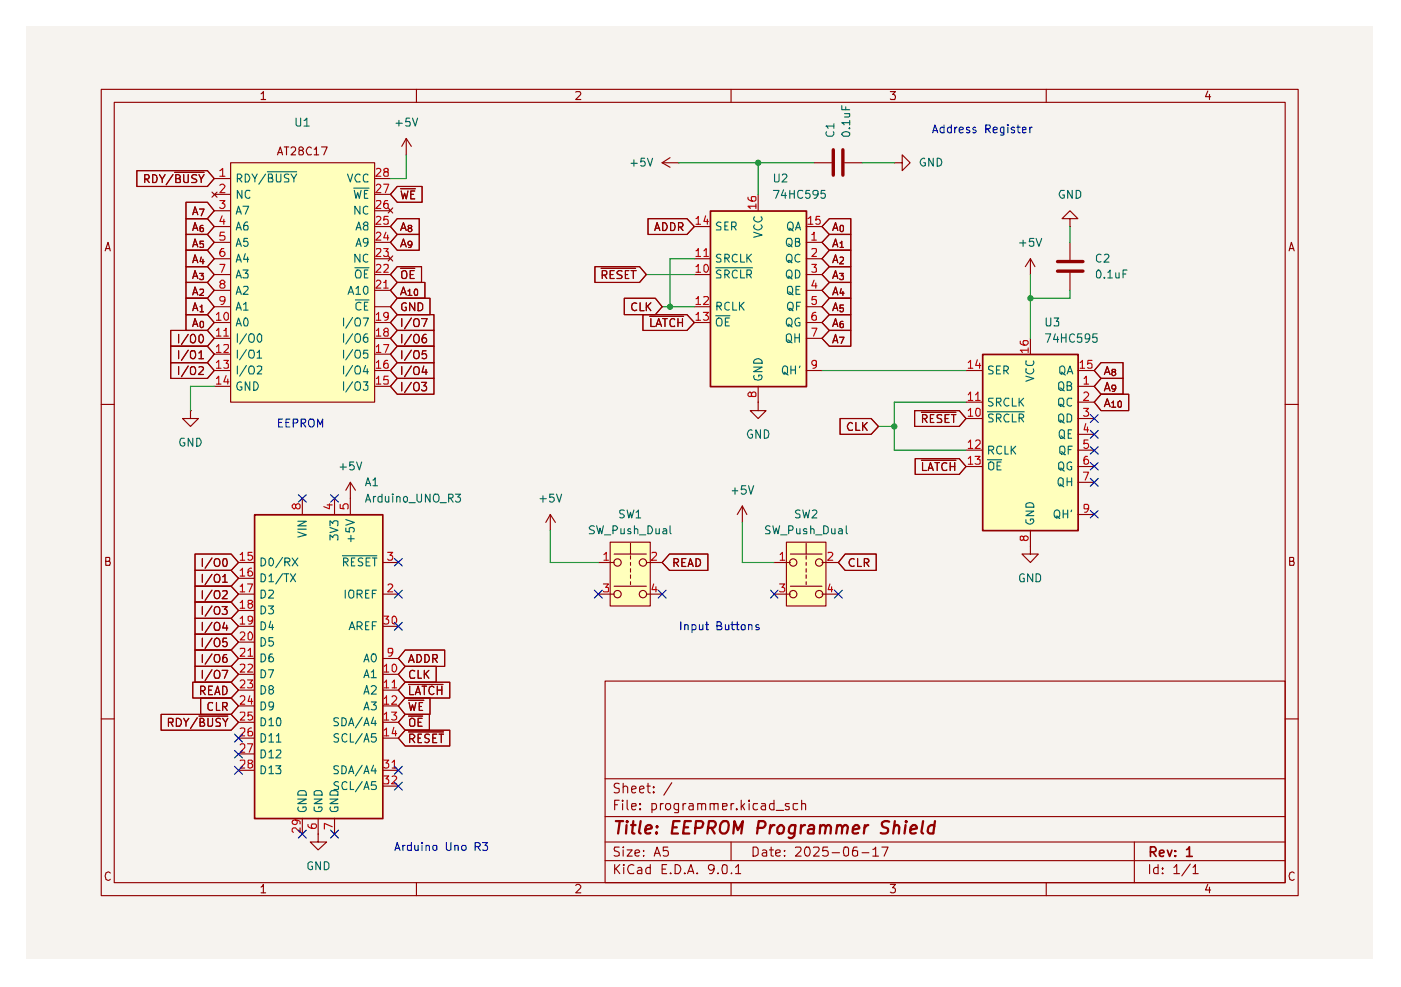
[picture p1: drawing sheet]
<svg xmlns="http://www.w3.org/2000/svg" width="210mm" height="148mm" viewBox="0 0 210 148" stroke-linecap="round" stroke-linejoin="round" font-family="sans-serif">
<path d="M4 4h201.8v139.8h-201.8z" fill="#f6f3ef"/>
<g fill="none" stroke="#910000" stroke-width=".17">
<path d="M15.2 13.4h179.4v120.9h-179.4zM17.1 15.3h175.5v117.1h-175.5zM39.1 14.1l.4-.4v1.2M39.1 14.9h.7M62.4 13.4v1.9M86.3 13.8l.6-.1a.33 .33 0 0 1 .1 .5l-.7 .7h.8M109.6 13.4v1.9M133.5 13.7h.7l-.4 .5a.47 .47 0 0 1 .4 .2 .47 .47 0 0 1-.1 .5l-.6-.1M156.8 13.4v1.9M181 13.7l-.3 .8h.8M181.3 14.2v.7M15.8 37.6l.4-1.3 .3 1.3"/>
<path d="M15.9 37.3h.5M193.2 37.6l.4-1.3 .4 1.3M193.3 37.3h.6M15.2 60.6h1.9M192.6 60.6h2M15.9 84.2h.4l.1-.2v-.4h-.5v1.2h.5l.1-.5-.1-.1h-.1M193.3 84.2h.4l.2-.2-.1-.4h-.5v1.2h.6l.1-.5-.1-.1h-.2M15.2 107.8h1.9M90.7 102.1h101.9v30.3h-101.9zM90.7 116.8h101.9M92.8 120h-.7v1.4M92.8 117.5h-.2h-.5a.49 .49 0 0 0 .1 .6 .49 .49 0 0 0 .5 .1l.1 .1-.1 .5-.1 .1-.5-.1"/>
<path d="M93.3 120l-.1 .1 .1 .1 .1-.1-.1-.1v.2M93.4 118a.38 .38 0 0 1 .4-.1 .38 .38 0 0 1 .3 .2v.8M93.4 117.5v1.4M94 120v1.2l.2 .2M94.7 118.4l.7-.2-.1-.2-.5-.1-.1 .2 .1 .7v.1l.5-.1M95.9 118.4l.6-.2-.1-.3-.5 .1v.6l.2 .3 .4-.1M97 117.9h.5M97.1 117.5v1.1l.1 .2 .3 .1M98 118.7l.1 .1-.1 .1-.1-.1 .1-.1v.2M98 118h.1l-.1 .1-.1-.1h.1v.1M100.7 117.4l-1.2 1.8M111.1 120v1.4"/>
<path d="M112.3 120l-.1 .1 .1 .1v-.2v.2M116 120v1.4M120.2 120v1.4M192.6 107.8h2M16.5 130.9l-.3-.2-.3 .2-.1 .4 .1 .5 .3 .2 .3-.2M39.1 133l.3-.1 .1-.3v1.3M39.1 133.9h.7M62.4 132.4v1.9M86.3 132.8l.2-.2h.3l.3 .3-.1 .3-.7 .7h.8M90.7 129.1h101.9M90.7 126.3h101.9M90.7 122.4h101.9"/>
<path d="M92.1 129.6v1.4M92.1 120.7h.5M92.3 130.2l.6 .8M92.8 127h-.7v.3v.3l.7 .3v.4l-.2 .1-.5-.1M92.9 129.6l-.8 .8M93.3 120.5v.9M93.4 127v.1l.1-.1-.1 .1M93.4 127.4v1M93.5 129.6l-.1 .1h.2l-.1-.1v.1M93.5 130.1v.9M94 127.4h.8l-.8 1h.8M94.7 120.9l.7-.1-.1-.3h-.5l-.1 .2 .1 .6v.1l.5-.1"/>
<path d="M95 129.7a.64 .64 0 0 0-.7 .1 .84 .84 0 0 0 .1 1.2l.6-.1M95.2 128l.7-.2v-.2l-.2-.2h-.3l-.2 .2v.6l.2 .2 .4-.1M95.6 130.2l.4-.1 .2 .2v.7h-.6l-.1-.3 .7-.3M95.9 121.3h.1l-.1 .1v-.1v.1M95.9 120.5l.1 .1-.1 .1v-.1v-.1v.2M96.5 128.3v.1M96.5 127.5v.1v-.1v.1M97.5 129.6v1.4h-.5l-.2-.3v-.4l.2-.2 .5 .1M97.7 121.3a.45 .45 0 0 0 .7-.1l-.1-.6-.6-.1v1.4M98.1 128.4l.4-1.4 .5 1.4M98.1 128h.7M99 120.5v.9"/>
<path d="M99.3 130.3h.5M99.4 120.5h-.3l-.1 .3M99.8 120.6l.1-.1 .5 .1 .1 .6-.2 .2h-.2l-.3-.2zM99.9 129.6h-.6v1.4h.6M100.1 127h-.7v.6l.5-.1 .3 .3-.1 .5-.2 .1-.5-.1M100.5 130.9l.1 .1h-.2l.1-.1v.1M101.2 129.6a.74 .74 0 0 1 .8 .5 .74 .74 0 0 1-.3 .9h-.5zM101.7 121.3a.45 .45 0 0 1-.7-.1l.1-.6 .6-.1v1.3l-.6 .1M102.4 120.5v.9M102.6 130.9l.1 .1h-.1v-.1v.1M102.8 120.5h-.2l-.2 .3M103.1 131l.5-1.4 .4 1.4"/>
<path d="M103.2 130.7h.7M103.3 120.5h.5l.1 .9M103.9 120.8h-.5a.34 .34 0 0 0 0 .6l.5-.1M104.5 130.9l.1 .1h-.2l.1-.1v.1M104.6 120.6l.5-.1 .1 .9M104.6 120.5v.9M105.2 120.7l.1-.2h.4l.1 .9M106.4 120.6l.6-.1v.9M106.4 120.5v.9M107 130.2l-.3 .3h-.3l-.2-.3 .1-.5 .1-.1 .6 .1a1.08 1.08 0 0 1-.3 1.3h-.3M107 120.7l.1-.2h.5v.9M107.6 130.9l-.1 .1 .1-.1v.1"/>
<path d="M108.3 129.7l.3-.1 .3 .1 .1 .2v.8l-.2 .3-.5-.1-.1-.4zM108.3 120.9l.7-.1-.1-.3h-.6v.8l.2 .1 .4-.1M109.6 120.5v.9M109.6 126.3v2.8M109.6 132.4v1.9M109.7 130.9l-.1 .1 .1-.1v.1M110 120.5h-.3l-.1 .3M110.3 130.1l.4-.5v1.4M110.3 131h.7M110.4 121.3h.1l-.1 .1-.1-.1h.1v.1M111.3 120.8l.3 .6M111.6 120.5l-.5 .5"/>
<path d="M112.3 120.5v.9M112.9 127h.5l.2 .4v.6v.2l-.4 .2h-.3zM113.6 120.5h-.6l-.1 .3 .1 .5 .1 .1 .5-.1M114.2 120.5h.5v.9M114.3 127.5l.4-.1 .2 .2v.8M114.7 120.8h-.4l-.2 .3 .1 .2 .1 .1 .4-.1M114.9 127.8l-.5 .1-.2 .1v.2l.2 .2 .5-.1M115.3 127.4h.6M115.6 127v1.3l.3 .1M116 120.5h-.5l-.2 .3v.4l.3 .2 .4-.1M116.3 128l.6-.2v-.3a.48 .48 0 0 0-.6 .1v.6a.48 .48 0 0 0 .6 .1M116.4 121.5h1.1"/>
<path d="M117.6 128.3v.1l-.1-.1 .1 .1M117.6 127.5l-.1 .1 .1-.1v.1M118.3 120.5h-.5l-.1 .2a.33 .33 0 0 0 .4 .2l.2 .1v.3l-.2 .1-.4-.1M119.2 127.1l.7-.1 .2 .3-.1 .3-.8 .8h.9M119.6 120.5l-.7 .1v.7a.48 .48 0 0 0 .7 0M120.2 120.6l.5-.1 .1 .9M120.8 127.1v-.1h.5v.1a.89 .89 0 0 1-.2 1.3 .73 .73 0 0 1-.6-.6 .73 .73 0 0 1 .3-.7zM121.9 127.1l.7-.1 .2 .3-.1 .3-.8 .8h.9M124.1 127h-.7l-.1 .6 .2-.1 .6 .1v.2v.5l-.2 .1-.6-.1M124.7 127.9h1.1M126.5 127.1l.1-.1 .5 .1 .1 .2-.1 1-.2 .1-.4-.1-.1-.4zM128.5 127h-.5a1.27 1.27 0 0 0-.1 1.3l.1 .1 .5-.1v-.7l-.5-.1-.2 .3"/>
<path d="M129.2 127.9h1M130.8 127.4h.2l.3-.4v1.4M130.8 128.4h.9M132.2 127h.9l-.6 1.4M133.5 132.6h.7l-.4 .5 .3 .1 .1 .2-.1 .4-.1 .1-.5-.1M156.8 132.4v1.9M170 126.3v6.1M172.3 129.6v1.4M173.6 129.6v1.4h-.5l-.2-.3v-.4l.3-.2 .4 .1M174.3 130.9v.1h-.1l.1-.1v.1M174.3 130.2v.1l-.1-.1h.1v.1M176 130.1l.4-.5v1.4"/>
<path d="M176 131h.8M178.4 129.6l-1.3 1.7M178.8 130.1l.4-.5v1.4M178.8 131h.8M181 132.6l-.3 .9h.8M181.3 133v.9M194 130.9l-.3-.2-.4 .2-.1 .4 .1 .5 .4 .2 .3-.2"/>
</g>
<path d="M172.4 127.7h.6a.34 .34 0 0 0 .3-.2 .34 .34 0 0 0-.1-.4l-.2-.1h-.6v1.4M172.8 127.7l.5 .7M173.8 128l.7-.2v-.1l-.2-.2h-.2l-.3 .2v.5l.3 .2 .3-.1M175 127.5l.3 .9 .4-.9M176.2 128.3h.1l-.1 .1-.1-.1 .1 .1M176.2 127.6l.1 .1h-.2l.1-.1v.1M177.9 127.4l.4-.4v1.4M177.9 128.4h.8" fill="none" stroke="#910000" stroke-width=".25"/>
<g fill="none" stroke="#910000" stroke-width=".34">
<path d="M92.3 123.1h1.1M92.9 123.1l-.3 1.9M93.9 123.7l-.1 1.3M94 123.1l-.1 .1 .1 .1 .1-.1-.1-.1v.2M94.6 123.7h.7M94.9 123.1l-.1 1.8 .3 .1M96 123.1l-.2 1.6 .2 .3M96.7 124.4l.9-.2 .1-.1-.2-.4h-.4l-.2 .2-.2 .8 .3 .3 .5-.1M98.4 124.8l.1 .1-.1 .1-.1-.1 .1-.1v.2M98.5 123.9l.1 .1-.1 .1-.1-.1 .1-.1v.2M100.9 124.1h.6M101.9 123.1h-1l-.2 1.9h.9"/>
<path d="M102.6 124.1h.5M103.6 123.1h-1l-.2 1.9h.9M104.2 124.1h1l.2-.6-.1-.2-.2-.2h-.8l-.1 1.9M106.1 124.1h.8a.54 .54 0 0 0 .4-.3 .54 .54 0 0 0-.2-.6l-.8-.1-.3 1.9M106.6 124.1l.5 .9M108.1 123.4l.4-.3 .6 .1a1.3 1.3 0 0 1-.5 1.8 .6 .6 0 0 1-.7-.6l.1-.7zM109.9 125l.2-1.9 .5 1.4 .8-1.4-.3 1.9M113.6 124.1h.7a.54 .54 0 0 0 .4-.3 .54 .54 0 0 0-.1-.6l-.9-.1-.2 1.9M115.5 123.7l-.2 1.3M116.1 123.7h-.3l-.3 .4M116.5 124.1l.4-.4h.3l.3 .4-.1 .7-.3 .2-.5-.1zM119.2 123.7l-.1 1.6-.5 .4-.4-.1"/>
<path d="M119.2 123.9l-.1-.2h-.5a.86 .86 0 0 0-.2 1.2l.2 .1 .5-.1M120.1 123.7l-.1 1.3M120.7 123.7a.64 .64 0 0 0-.6 .4M121.3 123.9l.1-.2h.5l.1 .2-.1 1.1M122 124.2l-.8 .2-.1 .2v.3l.2 .1 .6-.1M123 124l.3-.3h.2l.2 .2 .1 .2-.2 .9M123 123.7l-.1 1.3M123.8 124.1l.3-.4h.2l.2 .2 .1 .2-.1 .9M125.5 124l.3-.3h.2l.2 .2 .1 .2-.1 .9M125.5 123.7l-.2 1.3M126.3 124.1l.3-.4h.3l.1 .2 .1 .2-.2 .9M127.9 124.4l.9-.2-.1-.3-.2-.2h-.3l-.3 .4-.1 .6 .2 .3 .6-.1"/>
<path d="M129.6 123.7l-.1 1.3M130.2 123.7h-.2l-.4 .4M133.3 123.2a.79 .79 0 0 0-1.1 .3 .48 .48 0 0 0 .3 .6l.6 .2-.1 .5a.92 .92 0 0 1-1 .1M134 124l.3-.3h.3l.1 .2 .1 .2-.1 .9M134.1 123.1l-.2 1.9M135.7 123.7l-.1 1.3M135.8 123.1l-.1 .1 .1 .1 .1-.1-.1-.1v.2M136.5 124.4l.9-.2v-.3l-.2-.2h-.4l-.3 .4-.1 .6 .3 .3 .6-.1M138.4 123.1l-.3 1.6 .3 .3M140.1 123.9l-.2-.2a.67 .67 0 0 0-.8 .4l-.1 .6 .1 .1 .3 .2 .5-.1M140.1 123.1l-.2 1.9"/>
</g>
<g fill="#ffffbc">
<path d="M147.3 53.1h14.3v26.4h-14.3z"/>
<path d="M117.9 81.3h5.9v9.6h-5.9z"/>
<path d="M106.4 31.6h14.4v26.3h-14.4z"/>
<path d="M91.5 81.3h6v9.6h-6z"/>
<path d="M38.1 77.2h19.2v45.5h-19.2z"/>
<path d="M34.6 24.4h21.6v35.9h-21.6z"/>
</g>
<g fill="none" stroke="#910000" stroke-width=".17">
<path d="M20.5 25.6h10.6l1 1.2-1 1.2h-10.6zM21.7 26.9l.6-.1 .1-.2-.1-.3-.6-.1v1.2M21.9 26.9l.5 .5M22.9 26.2l.6 .2 .1 .5-.1 .3-.2 .2h-.4zM23.9 26.2l.4 .7 .4-.7M24.3 26.9v.5M25.9 26.2l-1 1.5M26.2 25.8h4.4M26.4 26.8l.5-.1 .1-.3-.2-.2h-.4v1.2h.5l.1-.5-.2-.1M27.5 26.2v1l.2 .2 .5-.1v-1.1M27.9 40h3.2l1 1.2-1 1.2h-3.2zM27.9 37.5h3.2l1 1.3-1 1.2h-3.2z"/>
<path d="M27.9 30.3h3.2l1 1.3-1 1.2h-3.2zM27.9 32.8h3.2l1 1.2-1 1.2h-3.2zM27.9 35.2h3.2l1 1.1-1 1.2h-3.2zM28.9 39.4l.3-1.2 .5 1.2M28.9 32.2l.3-1.2 .5 1.2M28.9 34.6l.3-1.2 .5 1.2M28.9 37l.3-1.2 .5 1.2M29 34.2h.6M29 36.7h.6M29 39.1h.6M29 31.9h.6M29.5 26.3l-.5-.1-.3 .2 .1 .3 .5 .2 .2 .1v.2l-.2 .2h-.6"/>
<path d="M29.8 26.2l.4 .7 .4-.7M29.9 31.3h.7l-.4 1.1M30.2 38.5l-.2 .7h.6M30.2 26.9v.5M30.4 33.8h-.2l-.2 .2v.6l.2 .1 .3-.1v-.4l-.3-.1-.2 .2M30.4 38.9v.7M30.5 36.2h-.5v.4l.1-.1 .4 .1-.1 .5h-.4v-.1M31.8 28.8l.7 .8M32.1 34h2.5M32.1 38.8h2.5M32.1 36.3h2.5M32.1 29.1h2.5"/>
<path d="M32.1 26.8h2.5M32.1 31.6h2.5M32.5 28.8l-.7 .8M34.6 24.4h21.6v35.9h-21.6zM41.6 23.2l.4-1.2 .4 1.2M41.7 22.9h.6M42.6 22h.7M42.9 22v1.2M43.6 22.2l.2-.2h.3l.2 .2v.3l-.7 .7h.7M45 22.5h-.2v-.3l.2-.2h.2l.3 .3-.2 .2h-.3l-.2 .2 .1 .5h.4l.2-.1v-.3l-.3-.3M46.7 22.2a.34 .34 0 0 0-.6 0l-.2 .3 .1 .5 .2 .2 .5-.1M47.1 22.4h.2l.1-.4v1.2"/>
<path d="M47.1 23.2h.7M48.2 22h.8l-.5 1.2M56.2 34h2.3M56.2 38.8h2.3M56.2 36.3h2.3M56.2 29.1h2.3M56.2 26.8h2.3M56.2 31.6h2.3M58.2 31.2l.7 .7M58.2 38.4l.7 .7M58.9 31.2l-.7 .7M58.9 38.4l-.7 .7"/>
<path d="M59.5 28h3.8v2.3h-3.8l-1-1.2zM59.5 32.8h3.3v2.4h-3.3l-1-1.2zM59.5 35.2h3.3v2.3h-3.3l-1-1.2zM59.5 40h3.7v2.4h-3.7l-1-1.2zM60 34.6l.5-1.2 .4 1.2M60 37l.5-1.2 .4 1.2M60 28.3h2.3M60.1 28.6l.3 1.2 .2-.8 .3 .8 .3-1.2M60.2 34.2h.5M60.2 36.7h.5M60.9 23.2h.1M60.9 20.8l-.7 1.1"/>
<path d="M60.9 20.8l.8 1.1M60.9 20.8v2.4M61.3 34.2l-.1-.2v-.2h.5v.2v.1l-.5 .1v.2v.2l.1 .1h.3l.1-.1v-.2l-.1-.2M61.6 29.1h.4M61.7 36.6l-.1 .2h-.3l-.1-.2v-.3l.1-.1h.3a.72 .72 0 0 1 0 .9h-.4M62.2 28.6h-.6v1.2h.6M89.2 40h6.7l1 1.2-1 1.2h-6.7zM97.1 32.8h5.9l1.1 1.2-1.1 1.2h-5.9zM98.1 34.6l.4-1.2 .4 1.2M98.2 34.2h.6M99.3 24.4l1.1 .7M99.3 24.4h2.4"/>
<path d="M99.3 33.4a.66 .66 0 0 1 .7 .4 .66 .66 0 0 1-.2 .8h-.5zM100.4 23.6l-1.1 .8M100.5 33.4l.6 .1 .1 .6-.1 .3-.2 .2h-.4zM101.7 34.1l.6-.1 .1-.2-.1-.3-.6-.1v1.2M101.7 24.4h.1M102 34.1l.4 .5M104.1 34h2.3M104.1 38.8h2.3M113.6 29.1v2.5M120.8 34h2.4M120.8 38.8h2.4M120.8 36.3h2.4"/>
<path d="M122 24.4h2.7M124.3 32.8h3.2v2.4h-3.2l-1.1-1.2zM124.3 35.2h3.2v2.3h-3.2l-1.1-1.2zM124.3 37.5h3.2v2.5h-3.2l-1.1-1.2zM124.3 40h3.2v2.4h-3.2l-1.1-1.2zM124.8 34.6l.4-1.2 .4 1.2M124.8 37l.4-1.2 .4 1.2M124.8 39.4l.4-1.2 .4 1.2M124.9 34.2h.6M124.9 36.7h.6M124.9 39.1h.6M125.9 36.4l.3-.2v.9"/>
<path d="M125.9 38.6l.1-.1 .4 .1v.4l-.6 .6h.6M125.9 37.1h.5M126 33.8h.3l.1 .2v.6l-.1 .1h-.2l-.2-.1zM126.6 24.4h2.6M134 24.4h1.2v-1.2l1.2 1.2-1.2 1.2v-1.2M134 24.4h.1M154.5 38.8v2.4M154.5 38.8l-.8 1.2M154.5 38.8l.6 1.2M160.4 32.8h1.2l-1.2-1.2-1.2 1.2h1.2v1.2M160.4 34h.1M160.4 36.3v2.7"/>
<path d="M25.6 51.9h5.5l1 1.2-1 1.3h-5.5zM25.6 49.6h5.5l1 1.1-1 1.2h-5.5zM25.6 54.4h5.5l1 1.2-1 1.1h-5.5zM26.8 50.1v1.3M26.8 52.6v1.2M26.8 55v1.2M27.9 44.7h3.2l1 1.3-1 1.2h-3.2zM27.9 47.2h3.2l1 1.2-1 1.2h-3.2zM27.9 42.4h3.2l1 1.1-1 1.2h-3.2zM28.2 52.5l-1 1.5M28.2 50.1l-1 1.6M28.2 54.9l-1 1.6"/>
<path d="M28.6 52.8l.1-.2h.4a.92 .92 0 0 1 0 1.2h-.3l-.2-.2zM28.6 55.1l.2-.1h.3a.86 .86 0 0 1 0 1.2h-.4l-.1-.2zM28.8 50.1h.3a.86 .86 0 0 1 0 1.3h-.3l-.2-.2v-.8zM28.9 46.6l.3-1.2 .5 1.2M28.9 49l.3-1.2 .5 1.2M28.9 41.8l.3-1.2 .5 1.2M28.9 44.2l.3-1.2 .5 1.2M29 48.6h.6M29 41.4h.6M29 43.9h.6M29 46.2h.6M29.8 52.9l.4-.3v1.2"/>
<path d="M29.8 55.1l.4-.1 .2 .1 .1 .2-.8 .9h.8M29.8 53.8h.7M29.9 41h.6l-.3 .3 .3 .1v.4l-.2 .1-.4-.1M30 46l.2-.3v1.1M30 43.5v-.1h.4l.1 .4-.6 .5h.6M30 46.8h.5M30.1 50.1a.68 .68 0 0 1 .4 .7 .68 .68 0 0 1-.4 .6l-.3-.2v-.8zM30.1 48.2h.3l.1 .2v.6l-.3 .1-.2-.1zM32.1 55.6h2.5M32.1 57.9h2.5M32.1 41.2h2.5M32.1 48.4h2.5"/>
<path d="M32.1 46h2.5M32.1 43.5h2.5M32.1 50.7h2.5M32.1 53.1h2.5M56.2 55.6h2.3M56.2 57.9h2.3M56.2 41.2h2.3M56.2 48.4h2.3M56.2 46h2.3M56.2 43.5h2.3M56.2 50.7h2.3M56.2 53.1h2.3"/>
<path d="M59.5 54.4h5.5v2.3h-5.5l-1-1.1zM59.5 56.7h5.5v2.4h-5.5l-1-1.2zM59.5 44.7h5v2.5h-5l-1-1.2zM59.5 51.9h5.5v2.5h-5.5l-1-1.3zM59.5 49.6h5.5v2.3h-5.5l-1-1.2zM59.5 47.2h5.5v2.4h-5.5l-1-1.2zM59.5 42.4h4.2v2.3h-4.2l-1-1.2zM60 44.2l.5-1.2 .4 1.2M60 40.2h2.2M60.2 40.7l.3-.1h.2a.86 .86 0 0 1 .1 1.2h-.4l-.2-.2zM60.2 43.9h.5M60.2 47.8v1.2"/>
<path d="M60.2 50.1v1.3M60.2 52.6v1.2M60.2 55v1.2M60.2 57.3v1.3M60.9 45.5a.45 .45 0 0 0-.7 .2v.6a.45 .45 0 0 0 .7 .2v-.4h-.2M61.2 43.6l.2-.2v.9M61.2 44.3h.5M61.5 41.2h.4M61.7 54.9l-1.1 1.6M61.7 57.3l-1.1 1.6M61.7 52.5l-1.1 1.5M61.7 50.1l-1.1 1.6"/>
<path d="M61.7 47.7l-1.1 1.6M62.1 55.1a.41 .41 0 0 1 .7 0v.7l-.1 .4h-.5l-.2-.4zM62.1 57.5a.41 .41 0 0 1 .7 0 .79 .79 0 0 1-.3 1.1l-.3-.1a.92 .92 0 0 1-.1-1zM62.1 47.9a.41 .41 0 0 1 .7 0v.7l-.1 .4h-.5l-.2-.4zM62.1 40.6h-.6v1.2h.6M62.2 45.4v1.2l-.8-1.2v1.2M62.2 52.6h.5a.69 .69 0 0 1-.4 1.2l-.1-.1a.87 .87 0 0 1 0-1.1zM62.2 50.2l.3-.1a.73 .73 0 0 1 0 1.3l-.3-.1a.87 .87 0 0 1 0-1.1zM62.2 43.5l.3-.1 .1 .1-.1 .8-.3-.1-.1-.2zM62.7 45.4h.3l.4 .3v.6l-.4 .3h-.3zM63.2 57.3h.7l-.4 .5 .4 .1v.2v.4l-.5 .1-.2-.2M63.2 47.8h.8l-.5 1.2"/>
<path d="M63.5 54.9l-.2 .9h.7M63.9 52.6h-.5l-.1 .6 .1-.2 .5 .1v.2v.4l-.2 .1-.4-.1M63.9 50.1a.58 .58 0 0 0-.6 .6v.5a.34 .34 0 0 0 .2 .2 .34 .34 0 0 0 .4-.1v-.4a.35 .35 0 0 0-.3-.3 .35 .35 0 0 0-.3 .3M63.9 55.4v.8M90.1 40.2h5.2M90.3 41.3h.5l.2-.2v-.4l-.2-.1h-.5v1.2M90.6 41.3l.4 .5M91.5 41.2h.4M92.1 40.6h-.6v1.2h.6M93.2 40.7l-.5-.1-.2 .2 .1 .3 .5 .2 .1 .1v.2l-.1 .2h-.6M93.6 44.7h4.6l1.1 1.3-1.1 1.2h-4.6zM93.7 41.2h.4"/>
<path d="M94.3 40.6h-.6v1.2h.6M94.6 40.6h.8M94.9 40.6v1.2M95.4 45.5l-.2-.1a.6 .6 0 0 0-.5 .6 .6 .6 0 0 0 .5 .6l.2-.1M95.9 45.4v1.2h.6M96.4 47.2h6.6l1.1 1.2-1.1 1.2h-6.6zM96.9 45.4v1.2M97 45.9l.6 .7M97.4 47.4h5.1M97.6 47.8v1.2h.5M97.6 45.4l-.7 .7M98.3 49l.4-1.2 .5 1.2"/>
<path d="M98.5 48.6h.5M99.3 47.8h.7M99.7 47.8v1.2M101.1 47.9a.42 .42 0 0 0-.7 .2v.6l.2 .3h.5v-.1M101.6 47.8v1.2M101.6 48.4h.7M102.3 47.8v1.2M104.1 41.2h2.3M104.1 48.4h2.3M104.1 46h2.3M113.6 57.9v2.4M120.8 55.6h2.4"/>
<path d="M120.8 41.2h2.4M120.8 48.4h2.4M120.8 46h2.4M120.8 43.5h2.4M120.8 50.7h2.4M124.3 49.6h3.2v2.3h-3.2l-1.1-1.2zM124.3 47.2h3.2v2.4h-3.2l-1.1-1.2zM124.3 42.4h3.2v2.3h-3.2l-1.1-1.2zM124.3 44.7h3.2v2.5h-3.2l-1.1-1.2zM124.8 51.4l.4-1.3 .4 1.3M124.8 41.8l.4-1.2 .4 1.2M124.8 49l.4-1.2 .4 1.2"/>
<path d="M124.8 44.2l.4-1.2 .4 1.2M124.8 46.6l.4-1.2 .4 1.2M124.9 48.6h.6M124.9 51.1h.6M124.9 41.4h.6M124.9 43.9h.6M124.9 46.2h.6M125.8 50.6h.7l-.4 .9M125.8 41h.6l-.3 .3 .3 .1v.4l-.1 .1-.5-.1M126.1 43.3l-.2 .7h.6M126.3 48.2h-.2l-.2 .2v.6l.2 .1 .3-.1-.1-.5h-.3l-.1 .2M126.3 43.7v.6"/>
<path d="M126.4 45.7h-.5v.5h.5v.4l-.1 .2h-.3l-.1-.2M144.8 55.6h2.5M154.5 41.2h.1M154.5 50.7v2.4M160.4 40.9v2.6M161.6 55.6h2.4M161.6 57.9h2.4M165 59.1h4.2v2.5h-4.2l-1-1.3zM165 54.4h3.3v2.3h-3.3l-1-1.1zM165 56.7h3.3v2.4h-3.3l-1-1.2zM165.5 56.2l.5-1.2 .4 1.2M165.5 58.6l.5-1.3 .4 1.3"/>
<path d="M165.7 55.8h.5M165.7 58.3h.5M166.8 55.7l-.2-.1 .1-.2h.5v.2v.1h-.4l-.2 .3v.2l.2 .1 .4-.1v-.4l-.2-.1M167.2 58.2l-.2 .2h-.2l-.2-.2 .1-.4h.5a.67 .67 0 0 1-.2 .9h-.3M28.6 61.6v1.2h1.1l-1.1 1.1-1.2-1.1h1.2M28.6 61.6h.1M45.3 74.7v2.5M50.1 74.7v2.5M52.5 74.7h.1M52.5 72.3v4.9M52.5 72.3l-.7 1.2M52.5 72.3l.8 1.2"/>
<path d="M82.5 79.5h.1M82.5 77.2l-.7 1.1M82.5 77.2l.7 1.1M82.5 77.2v2.3M111.3 78.3h.1M111.3 75.9l-.8 1.3M111.3 75.9l.7 1.3M111.3 75.9v2.4M113.6 60.3v1.3h1.2l-1.2 1.2-1.1-1.2h1.1M113.6 60.3h.1M125.9 62.8h4.7l1.1 1.1-1.1 1.2h-4.7zM127.8 63.5a.34 .34 0 0 0-.6 0l-.2 .4 .1 .4 .2 .2h.5"/>
<path d="M128.3 63.4v1.1h.6M129.3 63.4v1.1M129.5 63.9l.5 .6M130 63.4l-.7 .6M137.1 61.6h6.7l1 1.2-1 1.1h-6.7zM137.2 68.8h6.6l1 1.2-1 1.1h-6.6zM138.1 69h5.2M138.1 61.8h5.2M138.3 69.4v1.1h.6M138.3 62.8h.5l.2-.2a.33 .33 0 0 0-.3-.4h-.4v1.2M138.5 62.8l.5 .6M139.1 70.5l.4-1.1 .4 1.1"/>
<path d="M139.2 70.2h.6M139.5 62.8h.3M140 62.2h-.5v1.2h.5M140.1 69.4h.7M140.5 69.4v1.1M141.2 62.3l-.2-.1-.5 .1v.3l.2 .2a.38 .38 0 0 1 .4 .2 .38 .38 0 0 1 0 .4h-.6M141.7 62.8h.4M141.9 69.4h-.3l-.4 .1v.4v.5l.2 .1h.5M142.3 62.2h-.6v1.2h.6M142.4 70h.7M142.4 69.4v1.1M142.6 62.2h.7"/>
<path d="M142.9 62.2v1.2M143.1 69.4v1.1M144.8 60.3h2.5M144.8 62.8h2.5M144.8 67.5h2.5M144.8 70h2.5M154.5 79.5v2.4M161.6 60.3h2.4M161.6 62.8h2.4M161.6 67.5h2.4M161.6 70h2.4M161.6 65.1h2.4"/>
<path d="M161.6 72.3h2.4M161.6 77.2h2.4M165.5 61l.5-1.2 .4 1.2M165.7 60.6h.5M166.6 60.4l.3-.3v1M166.6 61.1h.6M167.6 60.3l.2-.2 .3 .2-.1 .8h-.3l-.1-.2zM29.2 83.1h5.4l1.2 1.2-1.2 1.2h-5.4zM29.2 85.5h5.4l1.2 1.2-1.2 1.2h-5.4zM29.2 87.9h5.4l1.2 1.2-1.2 1.2h-5.4zM29.2 90.3h5.4l1.2 1.2-1.2 1.2h-5.4zM29.2 92.7h5.4l1.2 1.2-1.2 1.2h-5.4z"/>
<path d="M29.2 95.1h5.4l1.2 1.2-1.2 1.2h-5.4zM29.2 97.5h5.4l1.2 1.2-1.2 1.2h-5.4zM29.2 99.9h5.4l1.2 1.2-1.2 1.2h-5.4zM30.3 83.8v1.1M30.3 86.1v1.2M30.3 88.6v1.2M30.3 91v1.1M30.3 93.3v1.2M30.3 95.7v1.3M30.3 98.1v1.2M31.8 83.7l-1 1.5M31.8 86.1l-1 1.6"/>
<path d="M31.8 88.5l-1 1.5M31.8 90.9l-1 1.5M31.8 93.3l-1 1.5M31.8 95.7l-1 1.5M31.8 98.1l-1 1.5M32.2 83.9a.41 .41 0 0 1 .7 0 .72 .72 0 0 1-.3 1h-.3a.82 .82 0 0 1-.1-1zM32.2 91.1a.41 .41 0 0 1 .7 0 .72 .72 0 0 1-.3 1h-.3a.82 .82 0 0 1-.1-1zM32.2 93.5a.41 .41 0 0 1 .7 0l.1 .7-.2 .3h-.5l-.2-.3zM32.3 86.2a.4 .4 0 0 1 .6 .1l.1 .7-.2 .3h-.5a.87 .87 0 0 1 0-1.1zM32.3 88.6h.5a.77 .77 0 0 1-.2 1.2l-.3-.1a.87 .87 0 0 1 0-1.1zM32.3 95.8l.3-.1a.73 .73 0 0 1 0 1.3l-.3-.1a.87 .87 0 0 1 0-1.1zM32.3 98.1h.5a.69 .69 0 0 1-.4 1.2h-.1a.87 .87 0 0 1 0-1.2z"/>
<path d="M33.3 91h.8l-.5 .4a.4 .4 0 0 1 .4 .3 .4 .4 0 0 1-.2 .4h-.5M33.4 86.5l.3-.4v1.2M33.4 88.7l.6-.1 .1 .3-.8 .9h.8M33.4 87.3h.7M33.5 83.8h.3a.78 .78 0 0 1 0 1.1h-.3l-.1-.4zM33.6 93.3l-.2 .9h.7M34 95.7h-.5l-.1 .6 .1-.1 .5 .1 .1 .2-.1 .4-.5 .1-.1-.2M34 98.1h-.4a.81 .81 0 0 0 0 1.2h.4l.1-.5a.34 .34 0 0 0-.3-.2 .34 .34 0 0 0-.3 .1l-.1 .1M34 93.7v.8M35.8 84.3h2.3M35.8 89.1h2.3M35.8 86.7h2.3"/>
<path d="M35.8 91.5h2.3M35.8 93.9h2.3M35.8 96.3h2.3M35.8 98.7h2.3M57.3 84.3h2.4M57.3 89.1h2.4M57.3 93.9h2.4M57.3 98.7h2.4M60.7 97.5h6v2.4h-6l-1-1.2zM60.7 99.9h4.7v2.4h-4.7l-1-1.2zM61.2 99.3l.5-1.2 .4 1.2M61.4 99h.6"/>
<path d="M62.5 98.1h.4a.66 .66 0 0 1 .3 .8 .66 .66 0 0 1-.7 .4zM63.7 98.1h.4a.66 .66 0 0 1 .2 .8 .66 .66 0 0 1-.6 .4zM64.9 98.7h.6l.1-.1-.1-.5h-.6v1.2M65.1 98.7l.5 .6M89.7 84.3h2.4M89.7 89.1h2.4M91.5 81.3h6v9.6h-6zM92.1 83.1h4.8M92.1 87.9h4.8M94.5 81.5v1.6M94.5 83.3v.5M94.5 84.3v.5"/>
<path d="M94.5 85.3v.5M94.5 86.2v.5M94.5 87.2v.5M96.9 84.3h2.4M96.9 89.1h2.4M100.4 83.1h5.7v2.4h-5.7l-1.1-1.2zM101 84.3h.5l.2-.1a.33 .33 0 0 0-.2-.4h-.5v1.1M101.3 84.3l.4 .6M102.2 84.3h.4M102.8 83.8h-.6v1.1h.6M103.1 84.9l.4-1.1 .4 1.1M103.2 84.6h.6"/>
<path d="M104.3 83.8l.6 .1 .1 .4-.1 .5-.3 .1h-.3zM116 84.3h2.5M116 89.1h2.5M117.9 81.3h5.9v9.6h-5.9zM118.5 83.1h4.7M118.5 87.9h4.7M120.8 81.5v1.6M120.8 83.3v.5M120.8 84.3v.5M120.8 85.3v.5M120.8 86.2v.5M120.8 87.2v.5"/>
<path d="M123.2 84.3h2.5M123.2 89.1h2.5M126.7 83.1h4.6v2.4h-4.6l-1-1.2zM128 83.8a.55 .55 0 0 0-.7 .5 .55 .55 0 0 0 .7 .6M128.5 83.8v1.1h.6M129.6 84.3h.5l.1-.1a.33 .33 0 0 0-.2-.4h-.4v1.1M129.8 84.3l.4 .6M154.5 81.9v1.2h1.1l-1.1 1.2-1.3-1.2h1.3M154.5 81.9h.1M24.2 107.1h10.4l1.2 1.2-1.2 1.2h-10.4zM25.3 108.3h.5l.1-.5-.6-.1v1.2M25.6 108.3l.3 .6"/>
<path d="M26.4 107.7a.66 .66 0 0 1 .8 .4 .66 .66 0 0 1-.3 .8h-.5zM27.5 107.7l.4 .6 .4-.6M27.9 108.3v.6M28.9 102.3h5.7l1.2 1.2-1.2 1.2h-5.7zM29.6 107.6l-1 1.6M29.8 107.4h4.3M30 108.3l.5-.1 .1-.1-.1-.3-.5-.1v1.2h.5l.2-.2v-.1l-.2-.3h-.2M30.1 103.6l.6-.1 .1-.2-.1-.3-.6-.1v1.3M30.1 104.7h4.5l1.2 1.2-1.2 1.2h-4.5zM30.3 100.5v1.2M30.3 103.6l.5 .6M31.2 107.7v1.1l.1 .1h.4l.2-.2v-1"/>
<path d="M31.3 103.5h.4M31.8 100.4l-1 1.6M31.9 102.9h-.6v1.3h.6M31.9 105.4v-.1h-.6l-.1 .3v.7a.45 .45 0 0 0 .7 .1M32.2 100.7a.41 .41 0 0 1 .7 0l.1 .7-.2 .3h-.5l-.2-.3zM32.2 104.2l.4-1.3 .4 1.3M32.3 103.8h.6M32.4 105.3v1.2h.6M33 107.8l-.4-.1-.2 .1v.3a.33 .33 0 0 0 .4 .2l.2 .3v.3h-.6M33.3 100.5h.8l-.5 1.2M33.4 102.9l.6 .2 .1 .4-.1 .5-.4 .2h-.2zM33.4 105.9h.6l.1-.2-.1-.4h-.6v1.2"/>
<path d="M33.4 107.7l.4 .6 .3-.6M33.6 105.9l.5 .6M33.8 108.3v.6M35.8 101.1h2.3M35.8 103.5h2.3M35.8 105.9h2.3M35.8 108.3h2.3M35.8 110.7h2.3M35.8 113.1h2.3M35.8 115.5h2.3M57.3 101.1h2.4M57.3 103.5h2.4"/>
<path d="M57.3 105.9h2.4M57.3 108.3h2.4M57.3 110.7h2.4M57.3 115.5h2.4M57.3 117.9h2.4M60.7 102.3h6.7v2.4h-6.7l-1-1.2zM60.7 104.7h3.8v2.4h-3.8l-1-1.2zM60.7 107.1h3.7v2.4h-3.7l-1-1.2zM60.7 109.5h6.7v2.4h-6.7l-1-1.2zM61.2 102.6h5.2M61.2 105h2.3M61.2 107.4h2.2"/>
<path d="M61.2 109.7h5.3M61.3 105.3l.3 1.2 .2-.8 .3 .8 .2-1.2M61.4 102.9v1.3h.6M61.4 107.9l.3-.2h.2l.3 .2v.8l-.2 .2h-.4l-.2-.2zM61.4 110.8h.5l.3-.3v-.2l-.3-.2h-.5v1.3M61.7 110.8l.5 .6M62.2 100.6h-.1a.42 .42 0 0 0-.7 .3v.6l.2 .2 .6-.1M62.3 104.2l.4-1.3 .3 1.3M62.3 103.8h.6M62.7 100.5v1.2h.5M62.7 108.3h.4M62.7 110.7h.3"/>
<path d="M62.8 105.9h.4M63.2 110.1h-.5v1.3h.5M63.3 107.7h-.6v1.2h.6M63.3 102.9h.6M63.4 105.3h-.6v1.2h.6M63.6 100.5v1.2M63.6 102.9v1.3M63.8 101l.5 .7M64.3 100.5l-.7 .7M64.4 110.2l-.5-.1-.2 .2v.3l.5 .2 .2 .2-.3 .4-.4-.1M64.9 110.7h.4M65 103.1l-.2-.2-.4 .2-.1 .4 .1 .5 .3 .2 .3-.2"/>
<path d="M65.5 110.1h-.6v1.3h.6M65.6 103.5h.6M65.6 102.9v1.3M65.8 110.1h.7M66.1 110.1v1.3M66.2 102.9v1.3M45.3 122.7v2.4M47.7 125.1v1.2h1.3l-1.3 1.1-1.2-1.1h1.2M47.7 125.1h.1M47.7 122.7v2.4M50.1 122.7v2.4"/>
<circle cx="92.6" cy="89.1" r=".55"/>
<circle cx="92.6" cy="84.3" r=".55"/>
<circle cx="96.4" cy="89.1" r=".55"/>
<circle cx="96.4" cy="84.3" r=".55"/>
<circle cx="118.9" cy="89.1" r=".55"/>
<circle cx="118.9" cy="84.3" r=".55"/>
<circle cx="122.8" cy="89.1" r=".55"/>
<circle cx="122.8" cy="84.3" r=".55"/>
</g>
<path d="M106.5 31.6h14.4v26.4h-14.4zM147.3 53.1h14.3v26.5h-14.3zM38.2 77.2h19.2v45.5h-19.2z" fill="none" stroke="#910000" stroke-width=".25"/>
<g fill="none" stroke="#ba0000" stroke-width=".17">
<path d="M33 25.6l.4-.3v1.1M33 27.8l.2-.2h.3l.2 .3-.1 .2-.6 .8h.7M33 30.1h.7l-.4 .4 .3 .1 .1 .4-.2 .3h-.4l-.1-.2M33 39.6h.7l-.5 1.2M33 26.4h.7M33.3 32.4l-.3 .8h.7M33.5 37.3a.55 .55 0 0 0-.5 .5v.4l.2 .3h.3l.2-.3v-.2l-.2-.3h-.3l-.2 .3M33.5 32.9v.7M33.6 34.8h-.6v.6l.5-.1 .2 .2v.3l-.2 .2-.5-.1M56.4 25.3h.4h.2l.1 .3-.8 .8h.8M56.4 27.8l.2-.2h.2l.2 .1 .1 .3-.8 .9h.8M56.4 30.2l.6-.1 .1 .3-.8 .9h.8"/>
<path d="M56.4 32.5l.4-.1 .2 .1 .1 .3-.8 .8h.8M56.4 35l.2-.2h.2l.2 .1 .1 .3-.8 .8h.8M56.4 37.4l.6-.1 .1 .3-.8 .9h.8M56.4 39.7l.4-.1 .2 .1 .1 .3-.8 .8h.8M57.5 27.6h.8l-.5 1.3M57.5 37.3h.7l-.4 .4 .4 .1v.5l-.2 .2h-.3l-.2-.2M57.5 39.7l.2-.1 .5 .1v.5l-.7 .6h.7M57.8 25.8l-.3-.3 .1-.2h.2h.4v.4l-.4 .1-.3 .2v.3l.2 .1h.5v-.6h-.2M57.8 34.8l-.3 .9h.8M58.1 30.1h-.3a1.08 1.08 0 0 0-.3 .9l.3 .3h.2l.2-.2v-.5l-.4-.1-.3 .3M58.1 35.2v.8M58.2 32.4h-.6l-.1 .6 .2-.1h.3l.2 .1v.5l-.2 .1-.5-.1"/>
<path d="M104.3 32.8l.4-.4v1.2M104.3 37.6l.4-.3v1.2M104.3 40l.4-.4v1.2M104.3 33.6h.7M104.3 38.5h.7M105.5 37.6l.4-.3v1.2M105.5 38.5h.7M105.6 39.7l.3-.1a.64 .64 0 0 1 .3 .7 .64 .64 0 0 1-.4 .5l-.3-.2zM105.8 32.4l-.3 .8h.7M106 32.9v.7M112.1 29.6v.2l.2 .2 .3 .2h.5l.2-.2-.1-.5-.6 .1v.4l.2 .2M113.3 30.9h-1.2l.4 .4"/>
<path d="M113.3 30.6v.7M121.1 32.8l.4-.4v1.2M121.1 33.6h.8M121.7 35.2h.2l.1-.4v1.2M121.7 37.4l.1-.1 .6 .1v.4l-.7 .7h.7M121.7 39.6h.7l-.4 .5h.2l.2 .1v.5l-.2 .1-.5-.1M121.7 36h.7M122.9 32.4h-.5l-.1 .6 .1-.1 .5 .1 .1 .1-.1 .4-.2 .1-.4-.1M32.4 47.2l.4-.4v1.2M32.4 49.6l.4-.4v1.2M32.4 52l.4-.3v1.2M32.4 54.4l.4-.4v1.2"/>
<path d="M32.4 56.7l.4-.3v1.2M32.4 55.2h.7M32.4 57.6h.7M32.4 48h.7M32.4 50.4h.7M32.4 52.9h.7M33.2 42.5l-.2-.2 .2-.3h.3l.2 .4-.2 .1h-.3l-.2 .3v.2l.1 .2h.4l.2-.2v-.2l-.2-.3M33.5 49.6h.2l.2-.4v1.2M33.5 51.8l.1-.1 .6 .1v.4l-.7 .7h.7M33.5 54h.7l-.3 .5h.2l.1 .1v.5l-.1 .1-.6-.1M33.5 50.4h.7M33.7 45l-.2 .1h-.4l-.1-.1v-.4l.1-.1h.4l.2 .1v.5l-.2 .4-.1 .2h-.3"/>
<path d="M33.7 46.9l.3-.1 .2 .3v.7l-.1 .1-.2 .1a.7 .7 0 0 1-.2-1.1zM33.9 56.3l-.4 1h.8M34.1 56.8v.8M56.4 42.2l.2-.2h.2l.2 .1 .1 .3-.8 .8h.8M56.4 47.2l.3-.4v1.2M56.4 49.6l.3-.4v1.2M56.4 52l.3-.3v1.2M56.4 54.4l.3-.4v1.2M56.4 56.7l.3-.3v1.2M56.4 55.2h.7M56.4 57.6h.7M56.4 48h.7"/>
<path d="M56.4 50.4h.7M56.4 52.9h.7M57.5 42.4h.2l.1-.4v1.2M57.5 51.7h.8l-.5 1.2M57.5 43.2h.7M57.8 49.7l-.3-.2 .3-.3h.2l.2 .2v.2l-.4 .1-.3 .3v.2l.2 .2 .5-.1v-.4l-.2-.2M58.1 54h-.3a.73 .73 0 0 0 0 1.2l.4-.1v-.5l-.2-.1h-.2l-.3 .2M58.2 47.3l-.2 .3h-.2l-.3-.3 .1-.4 .2-.1 .4 .1v.9l-.2 .1-.3 .1M58.2 56.4h-.6l-.1 .6 .6-.1 .1 .6-.1 .1-.6-.1M104.3 44.8l.4-.3v1.2M104.3 47.2l.4-.4v1.2M104.3 40.8h.7"/>
<path d="M104.3 45.7h.7M104.3 48h.7M105.4 46.8h.8l-.4 .5h.1l.3 .2-.1 .4-.2 .1-.5-.1M105.5 44.6v-.1h.5l.2 .1v.2l-.8 .9h.8M112.6 59l.3-.2h.2l.2 .1-.1 .6h-.4l-.2-.2v-.4l-.2-.1-.3 .2v.3l.2 .2h.2l.1-.2M121.7 49.2h.7l-.5 1.2M122 42l-.3 .9h.7M122.3 46.8h-.3a.73 .73 0 0 0-.1 1.2l.5-.1v-.5l-.2-.1h-.3l-.2 .2M122.3 42.4v.8M122.4 44.5h-.6l-.1 .5 .2-.1 .5 .1v.5l-.2 .2h-.3l-.2-.2M122.4 54.5l-.2 .3h-.3l-.2-.3 .1-.4 .1-.1 .5 .1v.9l-.4 .2h-.1M145.1 54.4l.4-.4v1.2"/>
<path d="M145.1 59.2l.4-.4v1.2M145.1 55.2h.7M146.2 59.2l.4-.4v1.2M146.5 54l-.3 .8h.8M146.8 54.5v.7M152.9 51.2v.3a1.08 1.08 0 0 0 1 .3l.2-.3v-.3l-.2-.1h-.5v.4l.2 .3M154.1 52.5h-1.2l.4 .4M154.1 52.2v.7M161.9 54.4l.3-.4v1.2M161.9 55.2h.7M162.5 56.7l.3-.3v1.2M162.5 58.9l.2-.1h.2l.3 .2v.2l-.8 .8h.8"/>
<path d="M162.5 57.6h.7M163.7 54h-.6l-.1 .6 .2-.1h.3l.2 .1v.5l-.2 .1-.5-.1M44.3 75.8l.3-.3h.2l.2 .2v.4l-.2 .2h-.2l-.3-.2v-.4l-.3-.2-.2 .3v.3l.2 .2 .3-.2M49 75.7h.8M49.4 75.5v.8l-.9-.3M51 75.6v.6l.6 .1-.2-.2v-.3l.3-.3h.3l.2 .2-.1 .6M145.1 61.6l.4-.4v1.2M145.1 66.3l.4-.3v1.2M145.1 68.8l.4-.4v1.2M145.1 60h.7M145.1 62.4h.7M145.1 67.2h.7"/>
<path d="M145.1 69.6h.7M146.2 68.4h.7l-.4 .5h.4v.6l-.2 .1-.5-.1M146.2 66.1l.2-.1h.3l.2 .1v.4l-.7 .7h.7M146.2 60h.7M146.3 61.3l.4-.1 .2 .2v.8l-.2 .2-.4-.1-.1-.3zM162.4 61.2h.8l-.4 .5h.1l.3 .2-.1 .4-.2 .1-.5-.1M162.4 70.8h.8l-.5 1.2M162.8 63.5l-.3 1h.7M163 68.4h-.3l-.2 .3v.8a.42 .42 0 0 0 .5 0 .42 .42 0 0 0 .1-.6h-.4h-.2v.2M163 64v.8M163.1 66h-.6v.6v-.1h.5l.2 .2v.3l-.3 .2h-.2l-.2-.1M163.2 76.1l-.2 .2h-.4l-.1-.6 .5-.1 .2 .2v.5l-.2 .3-.2 .2h-.2"/>
<path d="M36 83.2l.3-.4v1.2M36 85.5l.3-.3v1.2M36 87.9h.2l.1-.3v1.2M36 90.4l.3-.4v1.2M36 92.7l.3-.3v1.2M36 94.9l.2-.1h.3l.2 .1v.4l-.7 .6h.7M36 97.3l.1-.1 .6 .1v.4l-.7 .7h.7M36 99.7l.2-.1 .5 .1v.4l-.7 .7h.7M36 84h.7M36 86.4h.7M36 88.8h.7M36 91.2h.7"/>
<path d="M36 93.6h.7M37.1 87.6h.8l-.5 1.2M37.2 97.6l.3-.4v1.2M37.2 99.7l.4-.1 .2 .1 .1 .2-.8 .9h.8M37.2 98.4h.7M37.4 90.5l-.2-.1v-.3l.5-.1 .2 .3-.3 .2-.4 .1v.4l.2 .2h.2l.3-.2v-.3l-.3-.2M37.4 94.8a.71 .71 0 0 1 .3 1.1h-.3l-.2-.1v-.8zM37.7 85.2l-.3 .1-.2 .1v.9l.2 .1 .4-.1 .1-.4-.3-.3h-.2l-.2 .3M37.8 82.8h-.6v.5l.2-.1 .4 .1 .1 .5-.3 .2h-.2l-.2-.2M37.9 92.9l-.3 .3h-.2l-.2-.2v-.5l.4-.1a.73 .73 0 0 1-.1 1.2h-.2M57.5 92.4h.8l-.5 .4a.4 .4 0 0 1 .4 .3 .4 .4 0 0 1-.2 .5l-.5-.1M57.6 99.9l.3-.3v1.2"/>
<path d="M58.1 82.8h.8l-.5 .4 .4 .1 .1 .2-.1 .4-.5 .1-.2-.2M58.2 87.7l.2-.1h.2l.2 .1 .1 .2-.8 .9h.8M58.9 92.5l.2-.1a.64 .64 0 0 1 .4 .6 .64 .64 0 0 1-.5 .6l-.2-.3zM58.9 97.7l-.1 .2-.6-.1 .1-.6h.5v.1a.85 .85 0 0 1-.3 1.1h-.2M58.9 99.7l.2-.1a.64 .64 0 0 1 .4 .6 .64 .64 0 0 1-.5 .6l-.2-.3zM90.4 87.6h.8l-.4 .5 .4 .1v.5l-.1 .1-.7-.1M90.5 83.2l.4-.4v1.2M90.5 84h.7M97.7 82.9l.6-.1 .1 .4-.8 .8h.8M98 87.6l-.3 .8h.8M98.3 88v.8M116.9 87.6h.7l-.4 .5h.3l.1 .1v.4l-.1 .2-.6-.1"/>
<path d="M116.9 83.2l.4-.4v1.2M116.9 84h.7M124.1 82.9v-.1h.6l.1 .2v.2l-.7 .8h.7M124.4 87.6l-.3 .8h.7M124.7 88v.8M153.4 80.6v-.1l.5-.1a.34 .34 0 0 1 .2 .2 .34 .34 0 0 1-.1 .4h-.4h-.2v-.5l-.2-.1-.3 .1v.5h.3l.2-.2M36 102.1l.2-.1h.3l.2 .1v.4l-.7 .6h.7M36 104.5l.2-.2h.3l.2 .2v.4l-.7 .7h.7M36 106.9l.1-.1 .6 .1v.4l-.7 .7h.7M36 109.2h.2h.5v.5l-.7 .6h.7M36 111.7l.2-.2h.3l.2 .2v.4l-.7 .7h.7M36 114.1l.1-.1 .6 .1v.4l-.7 .7h.7"/>
<path d="M37.1 102h.8l-.5 .5h.3l.2 .1v.4l-.2 .1h-.6M37.1 111.5h.8l-.5 1.3M37.4 114.5l-.2-.2v-.2l.5-.1 .2 .2-.3 .3-.4 .1v.5l.4 .1a.35 .35 0 0 0 .3-.4 .35 .35 0 0 0-.3-.3M37.4 104.3l-.2 .9h.7M37.7 109.2h-.2l-.3 .2v.9h.5l.2-.1v-.4l-.2-.1h-.4l-.1 .1M37.7 104.8v.8M37.8 106.8h-.6v.6l.2-.2h.2l.3 .3-.1 .4-.2 .1-.4-.1M57.5 114h.8l-.5 .4 .4 .1 .1 .2-.1 .4-.2 .1-.5-.1M57.5 116.4h.8l-.5 .4a.33 .33 0 0 1 .5 .2l-.1 .5h-.7M57.6 102.3l.3-.3v1.1M57.6 104.8l.2-.2 .1-.3v1.3M57.6 107.1l.3-.3v1.2"/>
<path d="M57.6 109.5l.3-.3v1.1M57.6 100.8h.7M57.6 103.1h.7M57.6 105.6h.7M57.6 108h.7M57.6 110.3h.7M58.7 106.8h.8l-.5 .4h.2l.3 .3-.1 .4-.2 .1-.5-.1M58.8 102.3l.3-.3v1.1M58.8 104.5l.1-.2h.3l.3 .3v.2l-.8 .8h.8M58.8 114.3l.3-.3v1.2M58.8 116.4h.4h.2l.1 .3-.8 .8h.8M58.8 103.1h.7"/>
<path d="M58.8 115.2h.7M59 109.1l-.2 .9h.7M59.3 109.6v.7M44.3 123a.35 .35 0 0 1 .3 .3 .35 .35 0 0 1-.3 .3h-.3a.34 .34 0 0 1-.2-.2 .34 .34 0 0 1 .1-.4 .98 .98 0 0 1 1.1 .2v.3M45 124.1v.7l-.7-.7h-.3l-.2 .2v.4l.2 .1M46.2 123.6a.58 .58 0 0 0 .6 .6l.5-.1 .1-.4-.1-.2h-.5l-.1 .5 .2 .2M49.8 124l-1.2-.5v.8"/>
</g>
<g fill="none" stroke="#006665" stroke-width=".17">
<path d="M35.4 32.1l.4-1.2 .4 1.2M35.4 34.5l.4-1.2 .4 1.2M35.4 36.9l.4-1.1 .4 1.1M35.4 39.3l.4-1.2 .4 1.2M35.5 34.1h.6M35.5 31.8h.6M35.5 36.6h.6M35.5 39h.6M35.6 26.8h.4l.3-.3v-.1l-.3-.3h-.4v1.2M35.8 26.8l.5 .5M36.3 28.6v1.1l-.7-1.1v1.1M36.4 30.9h.9l-.5 1.2"/>
<path d="M36.8 26.1a.66 .66 0 0 1 .6 .4 .66 .66 0 0 1-.2 .8h-.4zM36.8 38l-.3 .9h.8M37.1 33.3h-.2a.93 .93 0 0 0-.3 1.2h.5l.1-.5-.1-.2h-.5l-.1 .2M37.1 35.8h-.5l-.1 .5 .2-.1 .4 .1 .1 .1-.1 .5h-.4l-.2-.1M37.1 38.5v.8M37.4 28.6h-.5l-.1 .2v.6a.37 .37 0 0 0 .2 .3 .37 .37 0 0 0 .4-.1M37.8 26.1l.4 .7 .3-.7M38.2 26.8v.5M39.8 26.1l-1 1.5M40.1 25.8h4.4M40.2 26.7l.6-.1v-.3l-.1-.2h-.5v1.2h.6l.1-.4-.2-.2M41.4 26.1l.1 1.2h.5l.1-1.2"/>
<path d="M43.3 26.2l-.4-.1-.3 .3 .1 .2 .6 .3v.3l-.7 .1M43.6 26.1l.4 .7 .5-.7M44 26.8v.5M52.1 26.1l.4 1.2 .4-1.2M53 28.2h2.3M53.1 28.6l.3 1.1 .2-.8 .3 .8 .2-1.1M53.4 34.5l.4-1.2 .3 1.2M53.4 36.9l.4-1.1 .3 1.1M53.4 34.1h.6M53.4 36.6h.6M54 26.3v-.1a.4 .4 0 0 0-.6 .1l-.2 .3 .1 .4 .1 .3h.6v-.1M54 30.9v1.2l-.8-1.2v1.2"/>
<path d="M54 38.1v1.2l-.8-1.2v1.2M54.6 29.1h.4M54.7 33.8l-.2-.3 .2-.2h.3l.1 .2v.2l-.4 .1-.2 .3v.2l.1 .2 .5-.1v-.4l-.1-.2M55.1 26.3v-.1a.42 .42 0 0 0-.6 .2v.6l.1 .3h.5v-.1M55.1 28.6h-.5v1.1h.5M55.1 31a.45 .45 0 0 0-.6 .2v.7a.45 .45 0 0 0 .6 .1M55.1 36.3v.1h-.5l-.1-.1v-.4l.1-.1h.5v.8a.45 .45 0 0 1-.5 .3M55.1 38.2a.45 .45 0 0 0-.6 .2v.7a.45 .45 0 0 0 .6 .1M108.1 33.4l-.5-.1-.2 .2 .1 .3 .6 .3v.3l-.7 .1M108.1 38.2l-.5-.1-.2 .3 .2 .3h.3l.2 .2v.3l-.2 .1-.5-.1M108.6 38.7h.6l.1-.2a.33 .33 0 0 0-.2-.4h-.5v1.2M108.6 33.9h.4"/>
<path d="M108.9 38.7l.4 .6M109.2 33.3h-.6v1.2h.6M109.7 34h.5l.1-.2v-.3l-.1-.2h-.5v1.2M110 34l.3 .5M110.5 38.2l-.2-.1a.6 .6 0 0 0-.6 .6 .6 .6 0 0 0 .6 .6l.2-.1M111 38.1v1.2h.6M112 38.1v1.2M112.1 38.6l.5 .7M112.6 38.1l-.6 .7M113 34.8l1.2 .4-1.2 .4M113.1 33.7a.37 .37 0 0 0-.1 .4 .37 .37 0 0 0 .3 .3l.3 .1a.65 .65 0 0 0 .6-.4l-.1-.4M113.1 32.5l-.1 .3a.65 .65 0 0 0 .6 .5 .65 .65 0 0 0 .6-.5l-.1-.3"/>
<path d="M118 38.3a.41 .41 0 0 1 .6 0 .72 .72 0 0 1-.2 1l-.4-.1a.82 .82 0 0 1 0-.9zM118 35.8h.6a.77 .77 0 0 1-.2 1.1h-.4a.87 .87 0 0 1 0-1.1zM118.1 33.5a.41 .41 0 0 1 .7 0l.1 .6-.2 .4h-.5l-.2-.4zM118.1 36.6l.3 .1 .3 .3M118.1 39.1h.3l.3 .3M118.3 34.2l.3 .1 .3 .3M119.2 34.5l.5-1.2 .3 1.2M119.2 36.3h.5l.1-.5h-.6v1.1h.6l.1-.4-.2-.2M119.3 34.1h.6M119.9 38.2l-.2-.1a.6 .6 0 0 0-.6 .6 .6 .6 0 0 0 .6 .6l.2-.1M35.4 41.7l.4-1.2 .4 1.2M35.4 44.1l.4-1.2 .4 1.2"/>
<path d="M35.4 46.5l.4-1.2 .4 1.2M35.4 48.9l.4-1.2 .4 1.2M35.5 41.3h.6M35.5 43.8h.6M35.5 46.2h.6M35.5 48.5h.6M35.6 50.1v1.2M35.6 52.5v1.2M35.6 54.9v1.2M36.2 57.3h-.3l-.3 .1-.1 .4 .1 .6 .3 .1 .4-.1v-.4h-.3M36.4 40.5h.8l-.4 .5h.3l.1 .2-.1 .5-.7-.1M36.5 43l.6-.1 .1 .4-.8 .8h.8"/>
<path d="M36.5 45.7l.4-.4v1.2M36.5 46.5h.7M36.8 47.7h.1l.2 .2 .1 .3-.2 .7h-.3l-.2-.4 .1-.6zM36.9 50.1l-1 1.5M36.9 52.4l-1 1.6M36.9 54.8l-1 1.6M37.4 50.2l.2-.1h.3a.86 .86 0 0 1 0 1.2 .46 .46 0 0 1-.6-.4zM37.4 55.1l.2-.2h.3a.86 .86 0 0 1 .1 1.2h-.6l-.1-.4zM37.4 52.5h.6a.92 .92 0 0 1-.1 1.2 .46 .46 0 0 1-.6-.4zM37.4 57.3v1.2l-.6-1.2v1.2M38 57.3a.64 .64 0 0 1 .7 .6 .64 .64 0 0 1-.7 .6zM38.5 52.9l.4-.4v1.2"/>
<path d="M38.5 55l.2-.1 .5 .1v.4l-.7 .7h.7M38.5 53.7h.7M38.7 50.1h.3l.2 .2v.8l-.2 .2a.71 .71 0 0 1-.3-1.2zM51.5 47.7v1.2M51.5 50.1v1.2M51.5 52.5v1.2M51.5 54.9v1.2M51.5 57.3v1.2M52.2 44.1l.4-1.2 .4 1.2M52.3 43.8h.6M52.9 47.6l-1.1 1.6M52.9 50.1l-1.1 1.5"/>
<path d="M52.9 52.4l-1.1 1.6M52.9 54.8l-1.1 1.6M52.9 57.3l-1.1 1.5M53.2 40.2h2.1M53.3 47.9l.2-.2h.3a.86 .86 0 0 1 .1 1.2h-.5l-.2-.4zM53.3 55.1l.2-.2h.3a.86 .86 0 0 1 .1 1.2h-.5l-.2-.4zM53.3 57.4l.2-.1h.3a.86 .86 0 0 1 0 1.2 .46 .46 0 0 1-.6-.4zM53.3 45h2M53.4 43.3l.3-.4v1.2M53.4 50.1h.4a.86 .86 0 0 1 0 1.2 .46 .46 0 0 1-.6-.4v-.4zM53.4 52.5h.5a.92 .92 0 0 1-.1 1.2 .46 .46 0 0 1-.6-.4zM53.4 44.1h.6"/>
<path d="M53.5 40.5a.46 .46 0 0 1 .6 .4v.4l-.1 .4h-.6a.86 .86 0 0 1 .1-1.2zM54.1 45.4h-.1a.46 .46 0 0 0-.6 .2v.6a.55 .55 0 0 0 .7 .2M54.5 47.7h.7l-.5 1.2M54.5 57.3h.6l-.3 .5h.3v.6l-.1 .1h-.4l-.1-.1M54.6 42.9h.4l.1 .2v.8l-.2 .2a.71 .71 0 0 1-.3-1.2zM54.6 45.9h.4M54.6 41.1h.4M54.8 54.8l-.3 .9h.7M55.1 50.1a.58 .58 0 0 0-.6 .6v.4l.2 .2h.3l.1-.1v-.5l-.4-.1-.2 .2M55.1 55.3v.8M55.1 40.5h-.5v1.2h.5M55.1 45.3h-.5v1.2h.5"/>
<path d="M55.1 52.5h-.6v.6l.1-.2h.4l.1 .2v.5l-.1 .1-.5-.1M107.3 40.2h5.5M107.3 47.3h2.1M107.5 45.9h.6v-.2v-.3l-.6-.1v1.2M107.5 47.9a.41 .41 0 0 1 .6 0l.1 .6-.1 .4h-.6l-.1-.4zM107.7 45.9l.4 .6M108.1 40.6l-.5-.1-.2 .2 .1 .3 .6 .3v.3l-.7 .1M108.6 41.2h.5l.2-.3v-.2l-.2-.2h-.5v1.2M108.7 48.3h.5M108.9 41.2l.4 .5M109.3 45.4a.45 .45 0 0 0-.7 .2v.6a.45 .45 0 0 0 .7 .2M109.3 47.7h-.6v1.2h.6"/>
<path d="M109.8 45.3v1.2h.6M110.5 40.7l-.3-.2-.4 .2-.1 .3 .1 .5 .2 .2 .5-.1M110.8 45.3v1.2M111 40.5v1.2h.6M111 45.8l.5 .7M111.5 45.3l-.7 .7M112 41.2h.5l.1-.2v-.3l-.1-.2h-.5v1.2M112.3 41.2l.3 .5M113 55.1h1.2l-1.2 .6h1.2M113.1 56.3l-.1 .3 .1 .3 .5 .1 .5-.1 .1-.3v-.3l-.5-.1v.3M113.1 54a.66 .66 0 0 1 .7-.2 .66 .66 0 0 1 .4 .7h-1.2zM117.4 55.1l.1-.2h.3l.2 .2v.8l-.1 .2h-.4a.74 .74 0 0 1-.1-1z"/>
<path d="M117.5 55.8l.6 .4M117.9 50.2l.2-.1h.3a.86 .86 0 0 1 0 1.2h-.3l-.2-.1zM118 47.9a.41 .41 0 0 1 .6 0l.1 .6-.1 .4h-.6l-.1-.4zM118 40.6a.4 .4 0 0 1 .6 .1l.1 .6-.1 .4h-.6a.87 .87 0 0 1 0-1.1zM118 43.1l.2-.2h.4a.86 .86 0 0 1 0 1.2h-.3l-.3-.1zM118 51h.2l.5 .4M118.1 41.4l.3 .1 .3 .3M118.1 45.5a.41 .41 0 0 1 .7 0 .72 .72 0 0 1-.2 1l-.4-.1a.82 .82 0 0 1-.1-.9zM118.1 48.6l.3 .1 .3 .3M118.2 43.8h.2l.5 .4M118.3 46.2h.3l.3 .4M118.6 55.5h.6"/>
<path d="M118.6 54.9v1.2M119.1 50.1v1.2M119.1 50.7h.7M119.2 40.5l.6 .2 .1 .5-.1 .3-.1 .2h-.5zM119.2 54.9v1.2M119.3 43.5h.4M119.4 45.9h.4M119.8 47.8l-.2-.1-.4 .2-.1 .5 .1 .3 .2 .2 .5-.1v-.4h-.2M119.8 50.1v1.2M119.9 42.9h-.6v1.2h.6M119.9 54.9l-.1 .2M120 45.3h-.6v1.2"/>
<path d="M148.9 55l-.2-.1-.5 .1v.4l.5 .2 .2 .1v.2l-.2 .2h-.5M148.9 59.7l-.7 .1v.3l.4 .2 .3 .3-.1 .2-.2 .1-.4-.1M149.4 55.5h.4M150 54.9h-.6v1.2h.6M150.5 55.6h.4l.3-.3a.33 .33 0 0 0-.3-.4h-.4v1.2M150.7 55.6l.5 .5M151.2 59.8l-.5-.1a.67 .67 0 0 0-.2 .7 .67 .67 0 0 0 .5 .5l.2-.1M151.7 59.7v1.2h.6M152.8 59.7v1.2M153.4 59.7l-.6 .7M153.8 56.4l1.2 .3-1.2 .5M153.9 55.3h-.1v.5a.67 .67 0 0 0 .6 .3 .67 .67 0 0 0 .6-.5l-.1-.3"/>
<path d="M153.9 54.1h-.1v.5l.2 .2h.7a.45 .45 0 0 0 .2-.7M158.7 57.4l.2-.1h.3a.86 .86 0 0 1 0 1.2h-.3l-.2-.1zM158.7 59.9l.2-.2h.4a.86 .86 0 0 1-.1 1.2h-.3l-.2-.2zM158.9 55.1l.2-.2h.3a.86 .86 0 0 1 0 1.2h-.4l-.1-.2zM158.9 58.2h.1l.5 .4M159 55.8h.2l.5 .4M160 56.1l.4-1.2 .4 1.2M160 57.8h.5l.1-.3-.2-.2h-.4v1.2h.5l.1-.1v-.4l-.2-.2M160.1 55.7h.5M160.6 59.8v-.1h-.5l-.1 .3v.6a.45 .45 0 0 0 .6 .2M44.6 79.8l1.3 .4-1.3 .3M44.6 78.2h1.3l-1.3 .6h1.3"/>
<path d="M44.6 79.4h1.3M49.5 79.1l1.2 .4-1.2 .4M49.5 78.8v-.7l.4 .4a.33 .33 0 0 1 .2-.4l.6 .1-.1 .6M51.8 79.2v.5l.6 .1-.1-.6 .2-.1 .5 .1 .1 .4-.2 .2M51.8 77.9l1.3 .4-1.3 .5M148 61.7h5.5M148 68.9h2.1M148.2 67.5h.5a.33 .33 0 0 0 .2-.4l-.1-.2h-.6v1.2M148.2 69.4l.2-.1h.3l.2 .1v.9l-.2 .2h-.3l-.2-.2zM148.5 67.5l.4 .6M148.9 62.2l-.2-.1-.5 .1v.3l.2 .2h.2l.3 .2v.2l-.2 .2h-.5M149.4 60.3l.6-.1 .1-.2-.1-.3h-.6v1.2"/>
<path d="M149.4 62.7h.6l.1-.2-.1-.3-.6-.1v1.2M149.5 69.9h.4M149.6 60.3l.5 .6M149.6 62.7l.5 .6M150.1 69.3h-.6v1.2h.6M150.1 67l-.5-.1-.1 .2-.1 .3 .1 .5 .3 .2 .3-.2M150.6 66.9v1.2h.6M151.2 62.2a.55 .55 0 0 0-.7 .2 .55 .55 0 0 0 .1 .7l.1 .2 .5-.1M151.6 66.9v1.2M151.7 62.1v1.2h.6M151.7 67.4l.6 .7M152.3 66.9l-.7 .7"/>
<path d="M152.8 62.7h.5l.1-.2a.33 .33 0 0 0-.2-.4h-.4v1.2M152.9 60.2l.5 .7M153 62.7l.4 .6M153.8 77.9v.4a.67 .67 0 0 0 .6 .3 .67 .67 0 0 0 .6-.5l-.1-.3h-.4v.3M153.8 76.6h1.2l-1.2 .7h1.2M153.8 75.6l.1-.1 .4-.1 .5 .1 .2 .6h-1.2zM158.1 76.6a.41 .41 0 0 1 .7 0 .72 .72 0 0 1-.3 1.1l-.3-.1a.82 .82 0 0 1-.1-1zM158.3 77.4h.2l.4 .3M158.7 62.3l.2-.2h.3a.86 .86 0 0 1 .1 1.2h-.4l-.2-.2zM158.7 69.4l.2-.1h.3a.78 .78 0 0 1 0 1.2h-.3l-.2-.2zM158.7 71.8l.2-.2h.2l.3 .2v.9l-.2 .1h-.3a.74 .74 0 0 1-.2-1zM158.9 60.6h.2l.3 .4h.1"/>
<path d="M158.9 63h.1l.5 .4M158.9 64.6l.1-.1h.3l.2 .1v1l-.2 .1h-.3a.9 .9 0 0 1-.1-1.1zM158.9 67.1l.1-.2h.4a.86 .86 0 0 1 0 1.2h-.3l-.2-.2zM158.9 70.2h.2l.4 .4M158.9 72.6l.5 .4M159 65.4l.6 .4M159 67.8h.2l.3 .4h.2M159.4 76.5v1.2M159.4 77.1h.6M160 62.1h.3l.3 .2v.7l-.1 .3h-.5zM160 71.6v1.2M160 72.2h.6"/>
<path d="M160 76.5v1.2M160.1 65h.4M160.1 67.4h.4M160.6 64.5h-.5v1.2h.5M160.6 69.4a.45 .45 0 0 0-.6 .1v.7a.45 .45 0 0 0 .6 .2v-.4h-.1M160.6 71.6v1.2M160.6 76.5l-.1 .2M160.7 66.9h-.6v1.2M39.1 83.7l.6 .1 .1 .4-.1 .5-.3 .2h-.3zM39.1 86l.6 .2 .1 .5-.1 .4-.1 .1h-.5zM39.1 88.5h.5l.1 .2 .1 .3-.1 .5-.3 .2h-.3zM39.1 90.9l.6 .1 .1 .4-.1 .5-.3 .2h-.3z"/>
<path d="M39.1 93.2l.6 .2 .1 .5-.1 .4-.1 .1h-.5zM39.1 95.6a.66 .66 0 0 1 .7 .5 .66 .66 0 0 1-.4 .8h-.3zM39.1 98.1h.5l.1 .1 .1 .4-.1 .5-.3 .2h-.3zM40.2 90.9h.8l-.4 .4h.1l.3 .2-.1 .5-.2 .1-.5-.1M40.3 86.4l.4-.4v1.2M40.3 88.6v-.1h.5l.2 .2v.1l-.8 .9h.8M40.3 87.2h.7M40.4 83.8l.3-.1a.64 .64 0 0 1 .3 .6 .64 .64 0 0 1-.4 .6l-.3-.3zM40.6 93.2l-.3 .9h.7M40.8 98.1h-.3l-.2 .2v.9l.2 .1 .4-.1 .1-.5-.3-.2h-.2l-.2 .2M40.8 93.7v.7M40.9 95.6h-.6v.6l.2-.1 .4 .1 .1 .4-.3 .3h-.2l-.2-.2"/>
<path d="M42.4 83.6l-1.1 1.5M42.4 86l-1.1 1.6M42.5 86h.8M42.7 84.3h.6l.2-.2a.33 .33 0 0 0-.3-.4h-.5v1.2M42.9 86v1.2M43 84.3l.5 .6M43.5 86l.8 1.2M43.8 83.7l.8 1.2M44.3 86l-.8 1.2M44.6 83.7l-.8 1.2M49.5 81v-.8l.4 .4v-.1l.2-.3h.4l.2 .2v.6h-.1M51.3 83.3h5.2"/>
<path d="M51.5 84.3h.5l.2-.2a.33 .33 0 0 0-.3-.4h-.4v1.2M51.8 84.3l.4 .6M51.8 88.5v1.2M52.2 80.8h.9M52.3 94.4l.5-1.2 .4 1.2M52.4 88.5h.5l.1 .2v.8l-.2 .2h-.3a.86 .86 0 0 1-.1-1.2zM52.5 94.1h.5M52.6 80.3v.9M52.7 84.3h.3M53.2 83.7h-.5v1.2h.5M53.5 89.1h.5a.33 .33 0 0 0 .3-.4l-.2-.2h-.6v1.2M53.5 93.9h.5l.3-.2v-.2l-.3-.3h-.5v1.2"/>
<path d="M53.9 89.1l.4 .6M53.9 93.9l.4 .5M54.4 83.8l-.4-.1-.2 .1-.1 .2a.33 .33 0 0 0 .4 .3l.3 .2-.1 .3-.2 .1-.4-.1M54.5 99.3l.5-1.2 .3 1.2M54.6 98.9h.6M54.8 89h.3M54.8 93.8h.3M54.9 84.3h.4M55.3 88.5h-.5v1.2h.5M55.3 93.2h-.5v1.2h.5M55.5 83.7h-.6v1.2h.6M55.8 98.1h.4a.66 .66 0 0 1-.2 1.2 .84 .84 0 0 1-.2-1.2z"/>
<path d="M55.8 83.7h.7M55.8 89h.4M55.8 93.8h.4M56.2 83.7v1.2M56.4 88.5h-.6v1.2M56.4 93.2h-.6v1.2M39.1 100.4l.6 .2 .1 .5-.1 .4-.1 .1h-.5zM39.1 102.8l.6 .2 .1 .4-.1 .5-.3 .2h-.3zM39.1 105.3h.5l.1 .1 .1 .4-.1 .5-.3 .1h-.3zM39.1 107.6l.6 .2 .1 .5-.1 .3-.1 .2h-.5zM39.1 110l.6 .2 .1 .3-.1 .6-.3 .2h-.3zM39.1 112.5h.5l.1 .1 .1 .4-.1 .5-.3 .1h-.3z"/>
<path d="M39.1 114.8l.6 .2 .1 .5-.1 .3-.1 .2h-.5zM40.2 100.4h.8l-.5 1.2M40.3 108l.4-.4v1.2M40.3 110.3l.4-.3v1.3M40.3 112.8l.4-.3v1.1M40.3 115.2l.4-.4v1.2M40.3 108.8h.7M40.3 111.3h.7M40.3 113.6h.7M40.3 116h.7M40.5 103.4l-.2-.2v-.2l.2-.2h.2l.3 .3-.3 .3-.4 .1v.4l.2 .2h.2l.3-.3v-.2l-.3-.2M41 105.8l-.3 .2h-.2l-.2-.1v-.6h.5a.94 .94 0 0 1 0 1.1h-.4"/>
<path d="M41.3 114.8h.8l-.4 .5a.47 .47 0 0 1 .4 .2 .47 .47 0 0 1-.1 .5l-.7-.1M41.4 110.3l.4-.3v1.3M41.4 112.5h.6l.1 .3-.8 .8h.8M41.4 111.3h.7M41.5 107.7l.3-.1a.86 .86 0 0 1 .1 1.2l-.4-.1-.1-.3zM44.6 119.8h1.3l-1.3 .7h1.3M44.7 118.7l.3-.1h.6l.2 .1 .1 .5h-1.3zM47.1 119.8h1.2l-1.2 .7h1.2M47.1 118.7l.2-.1h.7l.3 .3v.3h-1.2zM49.5 119.8h1.2l-1.2 .7h1.2M49.6 118.7l.1-.1h.7l.3 .1v.5h-1.2zM50.7 107.7l-.1-.1-.5 .1v.4l.1 .1h.3l.2 .3v.1l-.1 .2h-.5"/>
<path d="M50.7 110.1l-.4-.1-.2 .3v.2l.6 .3v.3l-.1 .2-.5-.1M50.7 114.9l-.1-.1-.5 .1v.4l.1 .1h.3l.2 .3-.1 .3h-.5M50.7 117.3l-.4-.1-.2 .3v.2l.6 .3v.3l-.6 .1M51.2 107.6l.6 .2 .1 .5-.1 .3-.1 .2h-.5zM51.2 114.8l.6 .2 .1 .5-.1 .3-.1 .2h-.5zM52 110.2l-.3-.2-.4 .2-.1 .3 .1 .6 .4 .2 .3-.2M52 117.4l-.3-.2-.4 .2-.1 .3 .1 .5 .2 .2 .5-.1M52.3 108.8l.4-1.2 .3 1.2M52.3 116l.4-1.2 .3 1.2M52.3 108.5h.6M52.3 115.7h.6M52.5 110v1.3h.5"/>
<path d="M52.5 117.2v1.2h.5M54.3 107.5l-1 1.7M54.3 110l-1 1.5M54.3 114.7l-1 1.7M54.3 117.2l-1 1.5M54.5 101.6l.5-1.2 .3 1.2M54.5 104.1l.5-1.3 .3 1.3M54.5 106.4l.5-1.1 .3 1.1M54.5 108.8l.5-1.2 .3 1.2M54.5 111.3l.5-1.3 .3 1.3M54.5 116l.5-1.2 .3 1.2M54.5 118.4l.5-1.2 .3 1.2"/>
<path d="M54.6 101.3h.6M54.6 103.7h.6M54.6 106.1h.6M54.6 108.5h.6M54.6 110.8h.6M54.6 115.7h.6M54.6 118h.6M55.6 100.8l.4-.4v1.2M55.6 103l.2-.2h.4l.2 .3-.1 .3-.7 .7h.8M55.6 105.3h.8l-.4 .4 .3 .1 .1 .1-.1 .5h-.1h-.6M55.6 101.6h.8M56 107.5l-.4 1h.8"/>
<path d="M56 114.7l-.4 .9h.8M56.2 108.1v.7M56.2 115.3v.7M56.3 110h-.6l-.1 .6 .6-.1 .2 .2v.3l-.2 .3h-.4l-.2-.2M56.3 117.2h-.6l-.1 .6 .6-.1 .2 .2v.3l-.2 .2-.6-.1M44.7 121a.42 .42 0 0 0 .3 .7h.6a.43 .43 0 0 0 .2-.7h-.4v.2M47.1 121v.5l.2 .2h.7a.45 .45 0 0 0 .2-.7h-.4v.2M49.6 121a.45 .45 0 0 0 .1 .7h.7l.3-.2v-.5h-.6v.2"/>
</g>
<path d="M124.9 22.5v3.8M126.3 22.5v3.8M158.5 39.2h3.8M158.5 40.7h3.8" fill="none" stroke="#910000" stroke-width=".51"/>
<g fill="none" stroke="#090" stroke-width=".17">
<path d="M60.9 23.2v3.6h-2.4M101.7 24.4h20.3M104.1 38.8h-3.7v7.2M113.6 24.4v4.7M129.2 24.4h4.8M160.4 34v2.3M32.1 57.9h-3.5v3.7M96.9 41.2h7.2M99.3 46h4.8M123.2 55.6h21.6M154.5 41.2v9.5M160.4 43.5v1.2h-5.9"/>
<path d="M82.5 79.5v4.8h7.2M111.3 78.3v6h4.7M131.7 63.9h2.3M144.8 60.3h-10.8v7.2h10.8"/>
</g>
<g fill="none" stroke="#000bc9" stroke-width=".17">
<path d="M139.8 19.9l.3-1.2 .5 1.2M139.9 19.6h.6M141.5 19.2l-.2-.1a.33 .33 0 0 0-.4 .2v.4a.34 .34 0 0 0 .3 .2 .34 .34 0 0 0 .3-.1M141.5 18.7v1.2M142.6 19.2l-.2-.1a.33 .33 0 0 0-.4 .2v.4a.34 .34 0 0 0 .3 .2 .34 .34 0 0 0 .3-.1M142.6 18.7v1.2M143.1 19.1v.8M143.4 19.1l-.3 .2M143.8 19.5l.6-.1v-.2l-.4-.1-.2 .1v.5l.2 .2 .4-.1M145.3 19.2l-.1-.1-.3 .1v.2l.3 .1 .2 .2-.2 .2-.3-.1M146.2 19.2l-.2-.1-.2 .2 .2 .2h.2l.1 .2-.1 .2-.4-.1M147.8 19.3l.6-.1v-.1v-.4h-.6v1.2"/>
<path d="M148 19.3l.4 .6M148.9 19.5l.6-.1v-.2l-.5-.1-.1 .1v.5l.1 .2 .5-.1M150.5 19.1v1.1l-.5 .1M150.5 19.2l-.4-.1-.1 .1v.5l.1 .2 .4-.1M151.1 18.7h-.1l.1 .1 .1-.1-.1 .1M151.1 19.1v.8M152.1 19.2l-.4-.1-.1 .1 .1 .3 .4 .1v.2l-.2 .1-.3-.1M152.4 19.1h.5M152.6 18.7v1l.2 .2h.1M153.3 19.5l.5-.1v-.2l-.2-.1-.3 .1v.6l.1 .1 .4-.1M154.4 19.1v.8M154.7 19.1h-.2l-.1 .2"/>
<path d="M41.8 63.4h.4M42.4 62.8h-.6v1.2h.6M42.9 63.4h.4M43.5 62.8h-.6v1.2h.6M44 63.4h.6v-.2v-.4h-.6v1.2M45.1 63.4h.6l.1-.2-.1-.4h-.6v1.2M45.4 63.4l.4 .6M46.4 62.8h.5a.86 .86 0 0 1-.1 1.2 .46 .46 0 0 1-.6-.4v-.4zM47.6 64v-1.2l.4 .9 .4-.9v1.2M102 93.2v1.2M102.6 93.7h.2h.3v.7M102.6 93.7v.7"/>
<path d="M103.7 93.7h.4l.2 .2v.4l-.1 .1h-.5M103.7 93.7v1.1M104.8 93.7v.7l.5-.1M105.3 93.7v.7M105.8 93.7h.4M105.9 93.2v1.2h.3M107.5 93.8l.6-.1v-.1v-.3l-.6-.1v1.2h.6l.1-.1v-.2l-.1-.2-.2-.1M108.7 93.7v.7l.5-.1M109.2 93.7v.7M109.6 93.7h.5M109.7 93.2v1.1l.1 .1h.3M110.3 93.7h.5"/>
<path d="M110.5 93.2v1.2h.3M111.2 93.7h.2h.3l-.1 .7h-.4l-.1-.1zM112.2 93.7h.2h.3v.7M112.2 93.7v.7M113.7 93.7h-.1h-.3v.3l.4 .1 .1 .2-.1 .1h-.4M59.2 127.5l.3-1.2 .5 1.2M59.3 127.2h.6M60.4 126.8v.7M60.7 126.8h-.2l-.1 .1M61.7 126.8l-.6 .1v.5l.1 .1 .5-.1M61.7 126.3v1.2M62.2 126.8v.6l.1 .1 .4-.1"/>
<path d="M62.7 126.8v.7M63.3 126.3l-.1 .1h.2l-.1-.1v.1M63.3 126.8v.7M63.9 126.9l.4-.1 .1 .7M63.9 126.8v.7M65 126.8l.5 .1v.5l-.2 .1-.3-.1-.1-.1zM66.9 126.3v1l.3 .2 .4-.1v-1.1M68.2 126.9l.4-.1 .1 .7M68.2 126.8v.7M69.2 126.9l.2-.1h.3l.2 .1-.1 .5-.2 .1-.3-.1zM71.2 126.9h.6l.2-.1a.33 .33 0 0 0-.3-.5h-.5v1.2M71.6 126.9l.4 .6"/>
<path d="M72.3 126.3h.8l-.4 .5a.4 .4 0 0 1 .4 .3 .4 .4 0 0 1-.3 .4l-.5-.1"/>
</g>
<g fill="none" stroke="#000589" stroke-width=".17">
<path d="M44.7 74.2l1.2 1.1M45.9 74.2l-1.2 1.1M49.6 74.2l1.1 1.1M50.7 74.2l-1.1 1.1M163.4 62.2l1.2 1.2M163.4 64.5l1.2 1.2M163.4 67l1.2 1.1M163.4 69.4l1.2 1.1M163.4 71.7l1.2 1.2M163.4 76.6l1.2 1.1M164.6 62.2l-1.2 1.2M164.6 64.5l-1.2 1.2"/>
<path d="M164.6 67l-1.2 1.1M164.6 69.4l-1.2 1.1M164.6 71.7l-1.2 1.2M164.6 76.6l-1.2 1.1M59.1 88.5l1.2 1.2M59.1 83.8l1.2 1.1M59.1 93.3l1.2 1.2M60.3 88.5l-1.2 1.2M60.3 83.8l-1.2 1.1M60.3 93.3l-1.2 1.2M89.1 88.5l1.2 1.2M90.3 88.5l-1.2 1.2"/>
<path d="M98.7 88.5l1.1 1.2M99.8 88.5l-1.1 1.2M115.5 88.5l1.1 1.2M116.6 88.5l-1.1 1.2M125.1 88.5l1.2 1.2M126.3 88.5l-1.2 1.2M35.2 114.9l1.1 1.2M35.2 110.1l1.1 1.2M35.2 112.5l1.1 1.1M36.3 110.1l-1.1 1.2M36.3 112.5l-1.1 1.1M36.3 114.9l-1.1 1.2"/>
<path d="M59.1 114.9l1.2 1.2M59.1 117.3l1.2 1.2M60.3 114.9l-1.2 1.2M60.3 117.3l-1.2 1.2M44.7 124.5l1.2 1.2M45.9 124.5l-1.2 1.2M49.6 124.5l1.1 1.2M50.7 124.5l-1.1 1.2"/>
</g>
<g fill="#090">
<circle cx="134" cy="63.9" r=".47"/>
<circle cx="154.5" cy="44.7" r=".47"/>
<circle cx="100.4" cy="46" r=".47"/>
<circle cx="113.6" cy="24.4" r=".47"/>
</g>
<g fill="none" stroke="#006665" stroke-width=".17">
<path d="M44.4 17.7v1l.2 .2 .5-.1v-1.1M45.6 18.1h.1l.3-.4v1.2M45.6 18.9h.7M59.4 18.5h.9M59.8 18.1v.8M61.4 17.7h-.5l-.1 .6 .6-.1 .1 .2-.1 .5-.6-.1M61.8 17.7l.5 1.2 .3-1.2M123.9 19.7a.45 .45 0 0 0 .2 .7h.6a.45 .45 0 0 0 .2-.7M125 18.9h-1.2l.3 .3M125 18.6v.6M126.2 15.9v.5h1.2M126.3 19.9a.83 .83 0 0 1 1.1 0v.4l-.2 .1h-.8l-.2-.2z"/>
<path d="M126.6 17h.8M126.8 16v.4M127.3 19.2h.1v.1l-.1-.1h.1M127.3 17l.1 .5h-.8M127.4 18.4h-1.2l.3 .3M127.4 18.1v.6M94.6 24.5h.9M95 24v.9M96.6 23.7h-.5l-.1 .6 .2-.1h.4l.1 .2-.1 .4-.1 .1-.5-.1M97 23.7l.5 1.2 .3-1.2M115.9 28.6h.9l-.5 1.1M116.1 26.1v1.1l.1 .1h.4l.2-.2v-1"/>
<path d="M117.3 26.3l.2-.2h.2l.2 .1 .1 .2-.8 .9h.8M117.5 28.5l-.4 .8h.8M117.7 28.9v.8M118.4 28.6v1.1M118.4 29.1h.7M119.1 28.6v1.1M120.3 28.6h-.6l-.1 .2v.6a.42 .42 0 0 0 .3 .3 .42 .42 0 0 0 .4-.1M121.3 28.6h-.5v.5l.1-.1 .4 .1 .1 .1-.1 .5h-.4l-.1-.1M122.6 29.1l-.2 .1h-.4l-.1-.1v-.4l.1-.1h.4l.2 .1a.9 .9 0 0 1-.4 1h-.2M123.6 28.6h-.5l-.1 .5 .2-.1 .4 .1 .1 .1-.1 .5h-.4l-.2-.1M138.6 23.8a.57 .57 0 0 0-.7 .4 .57 .57 0 0 0 .5 .7l.3-.1v-.4h-.2M139.9 23.7v1.2l-.7-1.2v1.2"/>
<path d="M140.5 23.7l.6 .2 .1 .3-.1 .5-.4 .2h-.2zM152.8 36.4h1M153.4 36v.9M155 35.8h-.6l-.1 .5 .2-.1 .5 .1v.5l-.2 .1h-.3l-.2-.1M155.3 35.8l.4 1.1 .4-1.1M159.5 28.6h-.5a.67 .67 0 0 0-.2 .6 .67 .67 0 0 0 .5 .5h.2v-.5h-.2M160.7 28.6v1.1l-.7-1.1v1.1M161.3 28.6h.4l.3 .2v.6l-.1 .2-.3 .1h-.3zM165 38.2a.45 .45 0 0 0-.6 .2v.7a.45 .45 0 0 0 .6 .1M165.5 38.2l.5-.1 .1 .1 .1 .3-.7 .8h.7M156.7 50.1h.8l-.5 1.2M156.8 47.7l.1 1.2h.5l.1-.2v-1"/>
<path d="M158 47.7h.7l-.4 .5 .4 .1v.5l-.1 .1h-.6v-.1M158.2 50.1l-.3 .8h.8M158.5 50.5v.8M159.1 50.1v1.2M159.1 50.7h.7M159.8 50.1v1.2M161.1 50.2l-.3-.1-.4 .1-.1 .5 .1 .5 .3 .1 .4-.1M162.2 50.1h-.6l-.1 .6 .1-.1 .6 .1v.5l-.2 .1h-.4l-.1-.1M163.3 50.7v.1l-.6-.1v-.5l.1-.1h.3l.2 .1a.85 .85 0 0 1-.3 1.1h-.2M164.4 50.1h-.5l-.1 .6 .1-.1 .5 .1v.5l-.1 .1h-.4l-.1-.1M164.6 40.5a.71 .71 0 0 1 .3 1.2h-.4l-.1-.2v-.8zM165.5 41.6l.1 .1h-.1v-.1v.1"/>
<path d="M166.1 40.8l.3-.3v1.2M166.1 41.7h.6M167.2 40.9l.1 .8 .4-.1M167.7 40.9v.8M168.3 41.1h.5M168.9 40.5h-.6v1.2M27.6 65.7h-.4l-.2 .2-.1 .3 .1 .5 .4 .2 .2-.1 .1-.4h-.2M28.9 65.7v1.2l-.7-1.2v1.2M29.5 65.7h.4a.66 .66 0 0 1 .2 .8 .66 .66 0 0 1-.6 .4zM51 70h.9M51.4 69.5v1M53 69.3h-.6v.6l.2-.2h.3l.2 .3-.1 .4-.1 .1-.5-.1"/>
<path d="M53.4 69.3l.5 1.2 .3-1.2M54.8 75.3l.3-1.2 .5 1.2M54.8 72.8l.3-1.2 .5 1.2M54.9 75h.6M54.9 72.5h.6M55.9 72l.3-.4v1.2M55.9 72.8h.7M56 74.4v.9M56.3 74.4h-.1l-.2 .3M57.3 74.5l-.5-.1-.1 .2v.5l.1 .2 .5-.1M57.3 74.1v1.2M57.8 74.4v.7l.1 .2h.2l.2-.2"/>
<path d="M58.3 74.4v.9M58.9 74.1h-.1l.1 .1v-.1v.1M58.9 74.4v.9M59.5 74.6l.1-.2h.2l.2 .2v.7M59.5 74.4v.9M60.6 74.5l.3-.1 .2 .2v.5l-.2 .2a.33 .33 0 0 1-.4-.3zM61.3 75.4h1M62.5 74.1v.9l.3 .3h.2l.2-.2v-1M64.5 74.1v1.2l-.7-1.2v1.2M65.1 74.1h.5a.77 .77 0 0 1-.1 1.2l-.4-.1a.87 .87 0 0 1 0-1.1zM66 75.4h.9M67.2 74.7h.5a.33 .33 0 0 0 .2-.4l-.1-.2h-.6v1.2"/>
<path d="M67.5 74.7l.4 .6M68.3 74.1h.7l-.4 .4 .3 .1 .1 .2-.1 .4-.5 .1-.1-.2M81 74.8h.9M81.4 74.4v.9M83 74.1h-.6v.5l.2-.1 .4 .1 .1 .4-.3 .3h-.2l-.2-.2M83.4 74.1l.4 1.2 .4-1.2M89.1 78.9l-.5-.1-.3 .3 .1 .3 .5 .1 .2 .2v.2l-.2 .1h-.6M89.4 78.8l.4 1.2 .1-.8 .3 .8 .2-1.2M91.9 79.5h.4l.3-.2v-.2l-.3-.3h-.4v1.2M93.1 79.3v.7l.5-.1M93.6 76.6l-.2-.1-.5 .1v.3l.2 .2h.2l.3 .2-.1 .3-.2 .1-.4-.1M93.6 79.3v.7"/>
<path d="M94 76.5l.3 1.2 .2-.9 .2 .9 .3-1.2M94.5 79.4l-.2-.1-.2 .1 .2 .3h.2l.1 .2-.1 .1h-.4M95.1 79.4l.3-.1 .2 .1v.6M95.1 78.8v1.2M95.4 76.8l.3-.3v1.2M95.4 77.7h.6M97.1 78.8a.66 .66 0 0 1 .7 .5 .66 .66 0 0 1-.2 .7h-.5zM98.3 79.3v.7l.5-.1M98.8 79.3v.7M99.4 79.4l.4-.1 .1 .1v.6h-.5l-.1-.2 .2-.2 .4-.1M100.4 78.8v1.1l.2 .1M109.7 73.6h.9"/>
<path d="M110.2 73.2v.9M111.8 72.8h-.6l-.1 .6 .2-.1 .5 .1 .1 .5-.3 .2h-.3l-.2-.2M112.2 72.8l.3 1.3 .5-1.3M112.7 64.5a.33 .33 0 0 0-.5 .1 .68 .68 0 0 0 .3 1.1l.3-.1v-.5h-.3M114 64.5v1.2l-.7-1.2v1.2M114.6 64.5l.6 .1 .1 .4-.1 .6-.4 .1h-.2zM115.4 78.9l-.1-.1-.5 .1-.1 .2 .1 .3 .5 .1 .1 .4-.1 .1h-.6M115.8 78.8l.3 1.2 .3-.8 .2 .8 .3-1.2M118.2 79.5l.6-.1 .1-.1-.1-.4-.6-.1v1.2M119.4 79.3l.1 .7h.4v-.1M119.9 76.6l-.4-.1-.3 .2 .3 .4h.2l.2 .1v.4l-.2 .1-.5-.1M119.9 79.3v.7"/>
<path d="M120.3 76.5l.3 1.2 .2-.9 .3 .9 .2-1.2M120.9 79.4l-.3-.1-.2 .1 .2 .3h.3v.3h-.5M121.5 79.4l.4-.1 .1 .1v.6M121.5 78.8v1.2M121.8 76.6l.4-.1 .2 .1v.2l-.7 .9h.7M123.5 78.8l.6 .2v.2v.6l-.2 .2h-.4zM124.7 79.3v.7h.5v-.1M125.2 79.3v.7M125.8 79.4l.3-.1 .2 .1v.6h-.5l-.1-.2 .1-.2 .5-.1M126.9 78.8v1.1l.1 .1M90.6 80.2h.9M95.9 80.2h.9"/>
<path d="M117 80.2h1M122.3 80.2h.9M153.5 86.1a.42 .42 0 0 0-.7 .3v.6l.2 .2h.5v-.5h-.1M154.8 86v1.2l-.8-1.2v1.2M155.3 86l.5 .1 .2 .3v.6l-.2 .2h-.5zM46.8 129.3a.45 .45 0 0 0-.6 .2v.7a.45 .45 0 0 0 .6 .1v-.4h-.1M48 129.2v1.2l-.7-1.2v1.2M48.6 129.2h.4l.3 .3v.7l-.3 .2h-.4z"/>
</g>
</svg>
